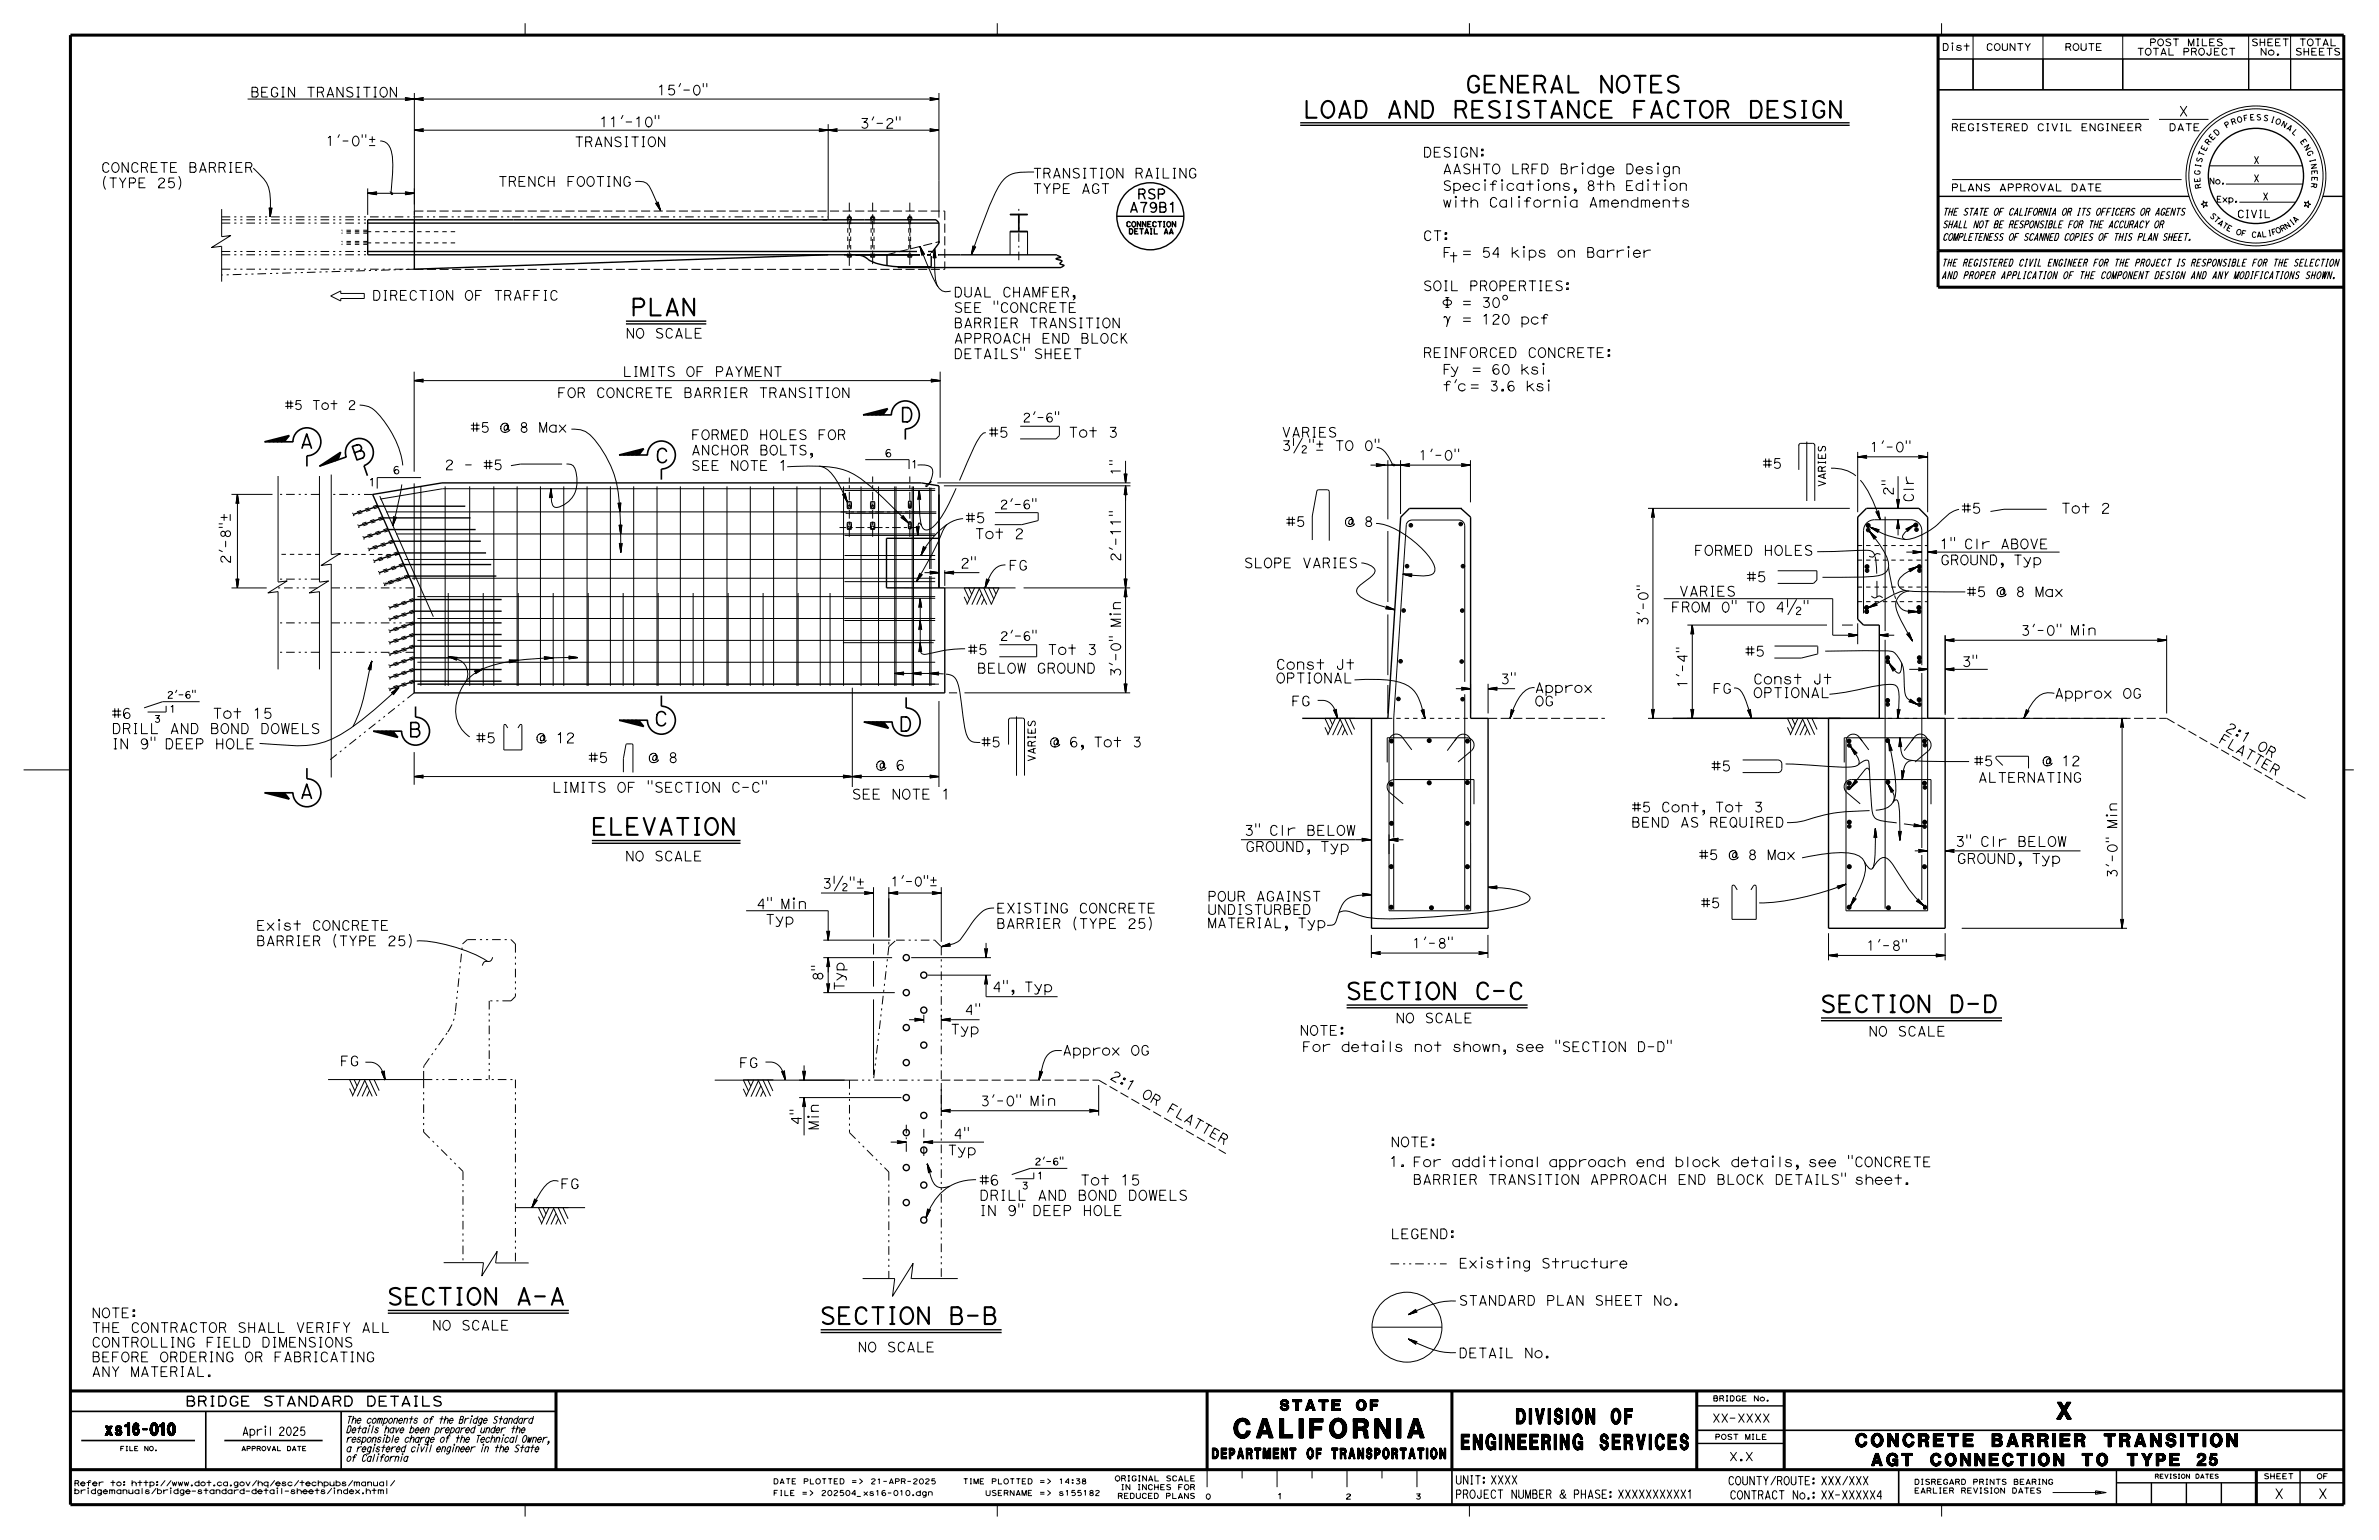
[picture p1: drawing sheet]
<svg xmlns="http://www.w3.org/2000/svg" width="432mm" height="279mm" viewBox="0 0 432 279" stroke-linecap="round" stroke-linejoin="round" font-family="sans-serif">
<defs><g id="words">
<text font-size="3.5" x="224" y="260.9">CALIFORNIA</text>
<g font-size="3">
<text x="265.9" y="16.8">GENERAL NOTES</text>
<text x="236.5" y="21.4">LOAD AND RESISTANCE FACTOR DESIGN</text>
<text x="114.4" y="57.2">PLAN</text>
<text x="107.3" y="151.5">ELEVATION</text>
<text x="244.2" y="181.3">SECTION C-C</text>
<text x="330.3" y="183.6">SECTION D-D</text>
<text x="70.2" y="236.7">SECTION A-A</text>
<text x="148.7" y="240.2">SECTION B-B</text>
<text x="373.3" y="257.5">X</text>
</g>
<g font-size="2.8">
<text x="265.2" y="263">ENGINEERING SERVICES</text>
<text x="275.2" y="258.3">DIVISION OF</text>
</g>
<g font-size="2.6">
<text x="163.4" y="76.5">D</text>
<text x="54.4" y="81.3">A</text>
<text x="64.3" y="83.6" transform="rotate(-19 64.3 83.6)">B</text>
<text x="118.9" y="83.9">C</text>
<text x="118.7" y="131.7">C</text>
<text x="74.1" y="133.7">B</text>
<text x="163.1" y="132.7">D</text>
<text x="54.4" y="144.8">A</text>
</g>
<text font-size="2.4" x="336.8" y="262.5">CONCRETE BARRIER TRANSITION</text>
<g font-size="2.2">
<text x="19.1" y="260.4">xs16-010</text>
<text x="339.7" y="265.9">AGT CONNECTION TO TYPE 25</text>
</g>
<g font-size="1.9">
<text x="232.3" y="255.9">STATE OF</text>
<text x="220" y="264.7">DEPARTMENT OF TRANSPORTATION</text>
</g>
<g font-size="1.8">
<text x="45.4" y="17.6">BEGIN TRANSITION</text>
<text x="119.2" y="17.2">15'-0&quot;</text>
<text x="108.8" y="23">11'-10&quot;</text>
<text x="156" y="23.3">3'-2&quot;</text>
<text x="395.4" y="21.1">X</text>
<text x="59.1" y="26.5">1'-0&quot;È</text>
<text x="104.2" y="26.6">TRANSITION</text>
<text x="258.2" y="28.5">DESIGN:</text>
<text x="18.3" y="34.1">(TYPE 25)</text>
<text x="18.3" y="31.3">CONCRETE BARRIER</text>
<text x="90.4" y="33.8">TRENCH FOOTING</text>
<text x="187.4" y="35.1">TYPE AGT</text>
<text x="187.4" y="32.3">TRANSITION RAILING</text>
<text x="204.9" y="38.5">A79B1</text>
<text x="206.4" y="36.1">RSP</text>
<text x="258.2" y="43.7">CT:</text>
<text x="173.1" y="53.9">DUAL CHAMFER,</text>
<text x="258.2" y="52.7">SOIL PROPERTIES:</text>
<text x="67.5" y="54.5">DIRECTION OF TRAFFIC</text>
<text x="173.1" y="59.5">BARRIER TRANSITION</text>
<text x="173.1" y="56.7">SEE &quot;CONCRETE</text>
<text x="113.5" y="61.4">NO SCALE</text>
<text x="173.1" y="65.1">DETAILS&quot; SHEET</text>
<text x="173.1" y="62.3">APPROACH END BLOCK</text>
<text x="258.2" y="64.9">REINFORCED CONCRETE:</text>
<text x="113" y="68.3">LIMITS OF PAYMENT</text>
<text x="263.2" y="67.9">y</text>
<text x="264.5" y="70.9">c</text>
<text x="101.1" y="72.1">FOR CONCRETE BARRIER TRANSITION</text>
<text x="85.4" y="78.4">#5 @ 8 Max</text>
<text x="125.4" y="82.6">ANCHOR BOLTS,</text>
<text x="125.4" y="79.8">FORMED HOLES FOR</text>
<text x="179.5" y="79.3">#5</text>
<text x="192.1" y="79.3">Tot 3</text>
<text x="232.6" y="81.7">3½&quot;± TO 0&quot;</text>
<text x="232.6" y="79.3">VARIES</text>
<text x="339.3" y="82">1'-0&quot;</text>
<text x="80.7" y="85.2">2</text>
<text x="87.9" y="85.2">#5</text>
<text x="125.4" y="85.3">SEE NOTE 1</text>
<text x="203.4" y="86.3" transform="rotate(-90 203.4 86.3)">1&quot;</text>
<text x="319.9" y="85">#5</text>
<text x="343.6" y="90" transform="rotate(-90 343.6 90)">2&quot;</text>
<text x="175.2" y="94.9">#5</text>
<text x="233.4" y="95.5">#5</text>
<text x="242.1" y="95.5">@ 8</text>
<text x="347.3" y="91.2" transform="rotate(-90 347.3 91.2)">Clr</text>
<text x="356" y="93.1">#5</text>
<text x="371.8" y="93.1">Tot</text>
<text x="380.5" y="93.1">2</text>
<text x="203.4" y="101.9" transform="rotate(-90 203.4 101.9)">2'-11&quot;</text>
<text x="307.5" y="100.8">FORMED HOLES</text>
<text x="352" y="99.6">1&quot; Clr ABOVE</text>
<text x="41.8" y="102.3" transform="rotate(-90 41.8 102.3)">2'-8&quot;±</text>
<text x="174.3" y="103.1">2&quot;</text>
<text x="183.1" y="103.4">FG</text>
<text x="225.7" y="103">SLOPE VARIES</text>
<text x="317" y="105.6">#5</text>
<text x="352.2" y="102.5">GROUND, Typ</text>
<text x="299.1" y="113.6" transform="rotate(-90 299.1 113.6)">3'-0&quot;</text>
<text x="303.3" y="111">FROM 0&quot; TO 4½&quot;</text>
<text x="304.7" y="108.2">VARIES</text>
<text x="357" y="108.2">#5 @ 8 Max</text>
<text x="175.7" y="118.8">#5</text>
<text x="188.3" y="118.8">Tot 3</text>
<text x="316.7" y="119.1">#5</text>
<text x="366.7" y="115.3">3'-0&quot; Min</text>
<text x="177.3" y="122.1">BELOW GROUND</text>
<text x="203.4" y="122.9" transform="rotate(-90 203.4 122.9)">3'-0&quot; Min</text>
<text x="231.6" y="123.9">OPTIONAL</text>
<text x="231.6" y="121.4">Const Jt</text>
<text x="272.3" y="124.1">3&quot;</text>
<text x="278.5" y="125.7">Approx</text>
<text x="306.3" y="124.9" transform="rotate(-90 306.3 124.9)">1'-4&quot;</text>
<text x="310.8" y="125.8">FG</text>
<text x="318.2" y="124.1">Const Jt</text>
<text x="356" y="120.9">3&quot;</text>
<text x="20.3" y="130.3">#6</text>
<text x="35.8" y="130.3">Tot</text>
<text x="44.3" y="130.3">15</text>
<text x="234.4" y="128.1">FG</text>
<text x="278.5" y="128.1">OG</text>
<text x="318.2" y="126.6">OPTIONAL</text>
<text x="372.9" y="126.7">Approx OG</text>
<text x="20.3" y="135.9">IN 9&quot; DEEP HOLE</text>
<text x="20.3" y="133.1">DRILL AND BOND DOWELS</text>
<text x="86.4" y="134.8">#5</text>
<text x="95.1" y="134.8">@ 12</text>
<text x="178.1" y="135.5">#5</text>
<text x="188.1" y="135.5">@ 6, Tot 3</text>
<text x="402.6" y="134.6" transform="rotate(30 402.6 134.6)">F L A T T E R</text>
<text x="403.8" y="132.5" transform="rotate(30 403.8 132.5)">2 : 1</text>
<text x="409.5" y="135.8" transform="rotate(30 409.5 135.8)">O R</text>
<text x="100.2" y="143.8">LIMITS OF &quot;SECTION C-C&quot;</text>
<text x="106.8" y="138.4">#5</text>
<text x="115.6" y="138.4">@ 8</text>
<text x="158.9" y="139.7">@ 6</text>
<text x="310.6" y="139.9">#5</text>
<text x="358.3" y="138.9">#5</text>
<text x="359" y="141.9">ALTERNATING</text>
<text x="368.1" y="138.9">@ 12</text>
<text x="154.6" y="145">SEE NOTE 1</text>
<text x="296.2" y="147.3">#5 Cont, Tot 3</text>
<text x="225.8" y="151.6">3&quot; Clr BELOW</text>
<text x="226" y="154.5">GROUND, Typ</text>
<text x="296.1" y="150.1">BEND AS REQUIRED</text>
<text x="308.4" y="156">#5 @ 8 Max</text>
<text x="354.9" y="153.6">3&quot; Clr BELOW</text>
<text x="113.4" y="156.2">NO SCALE</text>
<text x="149.2" y="161.2">3½&quot;±</text>
<text x="355.1" y="156.7">GROUND, Typ</text>
<text x="384.3" y="159.4" transform="rotate(-90 384.3 159.4)">3'-0&quot; Min</text>
<text x="137.3" y="164.9">4&quot; Min</text>
<text x="138.9" y="167.7">Typ</text>
<text x="180.8" y="165.7">EXISTING CONCRETE</text>
<text x="219.1" y="165.9">UNDISTURBED</text>
<text x="219.1" y="163.5">POUR AGAINST</text>
<text x="308.7" y="164.7">#5</text>
<text x="46.5" y="171.6">BARRIER (TYPE 25)</text>
<text x="46.5" y="168.8">Exist CONCRETE</text>
<text x="180.8" y="168.4">BARRIER (TYPE 25)</text>
<text x="219.1" y="168.3">MATERIAL, Typ</text>
<text x="256.3" y="172">1'-8&quot;</text>
<text x="338.7" y="172.5">1'-8&quot;</text>
<text x="149.3" y="178" transform="rotate(-90 149.3 178)">8&quot;</text>
<text x="153.2" y="179.8" transform="rotate(-90 153.2 179.8)">Typ</text>
<text x="180.1" y="180">4&quot;, Typ</text>
<text x="253.3" y="185.6">NO SCALE</text>
<text x="172.5" y="187.6">Typ</text>
<text x="192.8" y="191.4">Approx OG</text>
<text x="235.9" y="187.8">NOTE:</text>
<text x="236.3" y="190.8">For details not shown, see &quot;SECTION D-D&quot;</text>
<text x="339.1" y="188">NO SCALE</text>
<text x="61.7" y="193.4">FG</text>
<text x="134.1" y="193.7">FG</text>
<text x="201.3" y="195.7" transform="rotate(30 201.3 195.7)">2 : 1</text>
<text x="177.9" y="200.6">3'-0&quot; Min</text>
<text x="207.1" y="199" transform="rotate(30 207.1 199)">O R</text>
<text x="211.7" y="201.6" transform="rotate(30 211.7 201.6)">F L A T T E R</text>
<text x="145.4" y="204.2" transform="rotate(-90 145.4 204.2)">4&quot;</text>
<text x="148.6" y="205.1" transform="rotate(-90 148.6 205.1)">Min</text>
<text x="172" y="209.5">Typ</text>
<text x="252.4" y="208.1">NOTE:</text>
<text x="101.7" y="215.7">FG</text>
<text x="177.8" y="215">#6</text>
<text x="193.3" y="215">Tot</text>
<text x="201.8" y="215">15</text>
<text x="252.1" y="211.6">1. For additional approach end block details, see &quot;CONCRETE</text>
<text x="256.4" y="214.9">BARRIER TRANSITION APPROACH END BLOCK DETAILS&quot; sheet.</text>
<text x="177.8" y="220.5">IN 9&quot; DEEP HOLE</text>
<text x="177.8" y="217.8">DRILL AND BOND DOWELS</text>
<text x="252.4" y="224.7">LEGEND:</text>
<text x="264.7" y="230.1">Existing Structure</text>
<text x="16.6" y="239.1">NOTE:</text>
<text x="264.7" y="236.8">STANDARD PLAN SHEET No.</text>
<text x="16.6" y="244.4">CONTROLLING FIELD DIMENSIONS</text>
<text x="16.6" y="241.7">THE CONTRACTOR SHALL VERIFY ALL</text>
<text x="78.4" y="241.3">NO SCALE</text>
<text x="155.7" y="245.3">NO SCALE</text>
<text x="16.6" y="249.7">ANY MATERIAL.</text>
<text x="16.6" y="247.1">BEFORE ORDERING OR FABRICATING</text>
<text x="264.7" y="246.4">DETAIL No.</text>
<text x="33.6" y="255.1">BRIDGE STANDARD DETAILS</text>
<text x="412.8" y="271.9">X</text>
<text x="420.7" y="271.9">X</text>
</g>
<g font-size="1.6">
<text x="51.7" y="74.3">#5 Tot 2</text>
<text x="185.6" y="76.5">2'-6&quot;</text>
<text x="181.4" y="92.3">2'-6&quot;</text>
<text x="181.5" y="116.2">2'-6&quot;</text>
<text x="161.6" y="160.7">1'-0&quot;±</text>
</g>
<g font-size="1.5">
<text x="43.9" y="260.4">April 2025</text>
<text x="310.7" y="258">XX-XXXX</text>
<text x="264.1" y="269.3">UNIT: XXXX</text>
<text x="313.6" y="269.4">COUNTY/ROUTE: XXX/XXX</text>
<text x="313.8" y="265">X.X</text>
<text x="264.1" y="271.8">PROJECT NUMBER &amp; PHASE: XXXXXXXXXX1</text>
<text x="313.9" y="272">CONTRACT No.: XX-XXXXX4</text>
</g>
<g font-size="1.4">
<text x="406" y="39.5">CIVIL</text>
<text x="160.6" y="82.9">6</text>
<text x="66.9" y="88.2">1</text>
<text x="71.3" y="86">6</text>
<text x="165.3" y="84.9">1</text>
</g>
<g font-size="1.3">
<text x="354.1" y="23.7">REGISTERED CIVIL ENGINEER</text>
<text x="393.6" y="23.7">DATE</text>
<text x="409" y="29.7">X</text>
<text x="354.1" y="34.7">PLANS APPROVAL DATE</text>
<text x="409" y="33">X</text>
<text x="352.5" y="41.3">SHALL NOT BE RESPONSIBLE FOR THE ACCURACY OR</text>
<text x="352.5" y="39.1">THE STATE OF CALIFORNIA OR ITS OFFICERS OR AGENTS</text>
<text x="410.7" y="36.3">X</text>
<text x="352.5" y="43.6">COMPLETENESS OF SCANNED COPIES OF THIS PLAN SHEET.</text>
<text x="352.4" y="50.6">AND PROPER APPLICATION OF THE COMPONENT DESIGN AND ANY MODIFICATIONS SHOWN.</text>
<text x="352.4" y="48.3">THE REGISTERED CIVIL ENGINEER FOR THE PROJECT IS RESPONSIBLE FOR THE SELECTION</text>
<text x="331.4" y="88.4" transform="rotate(-90 331.4 88.4)">VARIES</text>
<text x="187.9" y="138.2" transform="rotate(-90 187.9 138.2)">VARIES</text>
<text x="62.8" y="263.4">a registered civil engineer in the State</text>
<text x="62.8" y="261.7">responsible charge of the Technical Owner,</text>
<text x="62.8" y="260">Details have been prepared under the</text>
<text x="62.8" y="258.2">The components of the Bridge Standard</text>
<text x="62.8" y="265.1">of California</text>
</g>
<g font-size="1.2">
<text x="352.5" y="9.2">Dist</text>
<text x="360.4" y="9.2">COUNTY</text>
<text x="374.7" y="9.2">ROUTE</text>
<text x="387.8" y="10">TOTAL PROJECT</text>
<text x="390.1" y="8.3">POST MILES</text>
<text x="408.6" y="8.3">SHEET</text>
<text x="410.2" y="10">No.</text>
<text x="416.5" y="10">SHEETS</text>
<text x="417.3" y="8.3">TOTAL</text>
<text x="27.9" y="131.1">3</text>
<text x="30.3" y="126.7">2'-6&quot;</text>
<text x="30.7" y="129.2">1</text>
<text x="185.4" y="215.7">3</text>
<text x="187.8" y="211.4">2'-6&quot;</text>
<text x="188.2" y="213.9">1</text>
</g>
<g font-size="1.1">
<text x="400.9" y="33.4">No.</text>
<text x="402.3" y="36.7">Exp.</text>
</g>
<g font-size="1">
<text x="404.1" y="23.3" transform="rotate(-31 404.1 23.3)">P</text>
<text x="405.1" y="22.7" transform="rotate(-20 405.1 22.7)">R</text>
<text x="406.1" y="22.3" transform="rotate(-15 406.1 22.3)">O</text>
<text x="407.3" y="22" transform="rotate(-10 407.3 22)">F</text>
<text x="408.4" y="21.8" transform="rotate(-4 408.4 21.8)">E</text>
<text x="409.5" y="21.8" transform="rotate(1 409.5 21.8)">S</text>
<text x="410.7" y="21.8" transform="rotate(12 410.7 21.8)">S</text>
<text x="412" y="22.1" transform="rotate(17 412 22.1)">I</text>
<text x="412.9" y="22.3" transform="rotate(22 412.9 22.3)">O</text>
<text x="413.9" y="22.8" transform="rotate(28 413.9 22.8)">N</text>
<text x="414.9" y="23.3" transform="rotate(33 414.9 23.3)">A</text>
<text x="399.6" y="29.6" transform="rotate(-74 399.6 29.6)">S</text>
<text x="399.9" y="28.5" transform="rotate(-69 399.9 28.5)">T</text>
<text x="400.3" y="27.5" transform="rotate(-63 400.3 27.5)">E</text>
<text x="400.9" y="26.4" transform="rotate(-53 400.9 26.4)">R</text>
<text x="401.5" y="25.5" transform="rotate(-47 401.5 25.5)">E</text>
<text x="402.3" y="24.7" transform="rotate(-42 402.3 24.7)">D</text>
<text x="415.9" y="24" transform="rotate(44 415.9 24)">L</text>
<text x="417.4" y="25.6" transform="rotate(55 417.4 25.6)">E</text>
<text x="418.1" y="26.6" transform="rotate(60 418.1 26.6)">N</text>
<text x="418.6" y="27.6" transform="rotate(65 418.6 27.6)">G</text>
<text x="419.2" y="28.9" transform="rotate(76 419.2 28.9)">I</text>
<text x="419.4" y="29.8" transform="rotate(81 419.4 29.8)">N</text>
<text x="399.3" y="31.8" transform="rotate(-85 399.3 31.8)">G</text>
<text x="399.4" y="33.1" transform="rotate(-96 399.4 33.1)">E</text>
<text x="399.4" y="30.5" transform="rotate(-79 399.4 30.5)">I</text>
<text x="399.6" y="34.2" transform="rotate(-101 399.6 34.2)">R</text>
<text x="419.5" y="33.1" transform="rotate(98 419.5 33.1)">R</text>
<text x="419.6" y="30.9" transform="rotate(87 419.6 30.9)">E</text>
<text x="419.6" y="32" transform="rotate(92 419.6 32)">E</text>
<text x="401" y="39.2" transform="rotate(46 401 39.2)">S</text>
<text x="401.7" y="39.9" transform="rotate(41 401.7 39.9)">T</text>
<text x="402.4" y="40.6" transform="rotate(37 402.4 40.6)">A</text>
<text x="403.2" y="41.1" transform="rotate(32 403.2 41.1)">T</text>
<text x="404" y="41.7" transform="rotate(27 404 41.7)">E</text>
<text x="415" y="41.6" transform="rotate(-34 415 41.6)">N</text>
<text x="416" y="40.9" transform="rotate(-38 416 40.9)">I</text>
<text x="416.6" y="40.5" transform="rotate(-43 416.6 40.5)">A</text>
<text x="405.7" y="42.4" transform="rotate(18 405.7 42.4)">O</text>
<text x="406.7" y="42.7" transform="rotate(13 406.7 42.7)">F</text>
<text x="408.6" y="43" transform="rotate(4 408.6 43)">C</text>
<text x="409.6" y="43.1" transform="rotate(-1 409.6 43.1)">A</text>
<text x="410.5" y="43" transform="rotate(-6 410.5 43)">L</text>
<text x="411.7" y="42.9" transform="rotate(-10 411.7 42.9)">I</text>
<text x="412.4" y="42.7" transform="rotate(-15 412.4 42.7)">F</text>
<text x="413.3" y="42.4" transform="rotate(-24 413.3 42.4)">O</text>
<text x="414.2" y="42.1" transform="rotate(-29 414.2 42.1)">R</text>
<text x="310.9" y="254.2">BRIDGE No.</text>
<text x="311.2" y="261.2">POST MILE</text>
<text x="13.4" y="269.6">Refer to: http://www.dot.ca.gov/hq/esc/techpubs/manual/</text>
<text x="140.3" y="269.2">DATE PLOTTED =&gt;</text>
<text x="158" y="269.2">21-APR-2025</text>
<text x="174.7" y="269.2">TIME PLOTTED =&gt;</text>
<text x="192.1" y="269.2">14:38</text>
<text x="202.3" y="268.7">ORIGINAL SCALE</text>
<text x="347.4" y="269.3">DISREGARD PRINTS BEARING</text>
<text x="410.8" y="268.3">SHEET</text>
<text x="420.5" y="268.3">OF</text>
<text x="13.4" y="271">bridgemanuals/bridge-standard-detail-sheets/index.html</text>
<text x="140.3" y="271.3">FILE =&gt;</text>
<text x="149" y="271.3">202504_xs16-010.dgn</text>
<text x="178.8" y="271.3">USERNAME =&gt;</text>
<text x="192.1" y="271.3">s155182</text>
<text x="202.8" y="271.9">REDUCED PLANS</text>
<text x="203.4" y="270.3">IN INCHES FOR</text>
<text x="218.8" y="272">0</text>
<text x="231.8" y="271.9">1</text>
<text x="244.2" y="272">2</text>
<text x="256.9" y="272">3</text>
<text x="347.4" y="270.9">EARLIER REVISION DATES</text>
</g>
<g font-size=".9">
<text x="204.4" y="41.2">CONNECTION</text>
<text x="204.8" y="42.4">DETAIL AA</text>
</g>
<g font-size=".8">
<text x="21.8" y="263.2">FILE NO.</text>
<text x="43.8" y="263.2">APPROVAL DATE</text>
<text x="391.1" y="268.2">REVISION DATES</text>
</g>
</g></defs>
<g fill="none" stroke="#000" stroke-width=".18">
<path d="M44.9 18h125.5M73.6 17.8l3.2 .4M73.6 17.8l-.1-.1 3.4 .5-.1-.1M73.6 17.8v.3M73.6 17.8l3.2 .3M73.7 17.9l3.1 .1M75.2 16.9v22.1M76.8 17.9l-3.1 .1M76.8 18.1l-.1-.1 .2-.3-3.4 .5 .1-.1M76.8 17.8l-3.2 .3M76.8 17.8l-3.2 .4M95.3 4.2v2.2"/>
<path d="M168.8 17.8l1.6 .2M168.8 17.8l-.1-.1 1.7 .3M168.8 17.8v.3M168.9 17.9l1.5 .1M170.4 18h-1.5M170.4 18l-1.7 .2 .1-.1M170.4 18l-1.6 .2M170.4 16.9v22.6M170.4 18l-1.6 .1M181 4.2v2.2M266.7 4.2v2.2M352.4 4.2v2.2"/>
<path d="M40.2 37.9v5l1.7-.2-3.5 2.2 1.8-.2v6.4M46 30.5l.7 .7a6 6 0 0 1 2.4 5l-.1 3M48.9 37.7l.1 1.6M49 37.8l.1 .1M49 37.8l-.2-.1 .2 1.6M49 37.8v1.5M49.1 37.9l-.1 1.4M49.2 37.8l-.2 1.5M49.2 37.8l.2-.1-.4 1.6M49.2 37.8l-.1 .1M49.3 37.7l-.3 1.6M66.7 35.1h8.5"/>
<path d="M66.7 34.2v4.8M66.7 35.1h1.6M66.7 35.1l1.6 .1M66.7 35.1l1.7 .2-.1-.1M66.7 35.1l1.7 .2M68.3 35l-1.6 .1M68.3 34.9v.3M68.3 34.9l-1.6 .2M68.3 34.9l.1-.1-1.7 .3M68.4 34.9l-1.7 .2M69 25.6a2.17 2.17 0 0 1 2.1 2 35.4 35.4 0 0 1-.1 7.6l.1 .1a.27 .27 0 0 0 .1-.3 .27 .27 0 0 0-.4-.2v-.1M73.6 34.9l1.6 .2"/>
<path d="M73.6 34.9v.3M73.6 34.9l-.1-.1 1.7 .3M73.7 35l1.5 .1M75.2 35.1h-1.5M75.2 23.6l1.7 .3-.1-.1M75.2 35.1l-1.6 .1M75.2 23.6l1.6 .2M75.2 23.6h95.2M75.2 23.6l1.7-.3-.2 .3 .1 .2M75.2 23.6l1.6 .1M75.2 35.1l-1.6 .2M75.2 35.1l-1.7 .2 .1-.1"/>
<path d="M76.8 23.6h-1.6M76.8 23.5l-1.6 .1M76.8 23.4l-1.6 .2M115.3 32.9a2.46 2.46 0 0 1 2.4 .7l2.2 4.6M119 36.9l.9 1.3M119.1 36.9l.8 1.3M119.2 36.9l.7 1.3M119.3 36.9l.6 1.3M119.3 36.9l-.4-.1 1 1.4M119.3 36.8l.6 1.4M119.4 36.7l.1-.1 .4 1.6M119.4 36.7l-.1 .2"/>
<path d="M119.4 36.7l.5 1.5M148.7 23.4l3.2 .4M148.7 23.5l3.2 .3M148.7 23.5v-.2l3.3 .6-.1-.1M148.7 23.5l.1 .1-.1 .3 1.6-.3M148.8 23.6l3.1 .1M150.3 22.5v16.8M150.3 23.6l-1.6 .2M150.3 23.6l-1.5 .1M151.9 23.6h-1.6M151.9 23.5l.1-.2-1.7 .3M151.9 23.5l-1.6 .1"/>
<path d="M151.9 23.5v.3M151.9 23.4l-1.6 .2M153.7 39.8l.9 .1zM153.8 39.5v.3M153.8 39.8h.1M153.8 39.5h.7M153.8 39.8h.2M153.8 39.5h.2M153.9 39.4l.1-.2h.3l.1 .2M154 39.5v.3M154 39.8h.3M154 39.5h.3"/>
<path d="M154.3 39.8h.2M154.3 39.5h.2M154.3 39.5v.3M154.5 39.5v.3M154.5 39.8h.1M158 39.8l.8 .1zM158 39.5v.3M158 39.5h.8M158 39.8h.1M158 39.8h.2M158.2 39.8h.4M158.6 39.8h.2"/>
<path d="M158.6 39.8v-.5l-.4-.1v.6M158.8 39.5v.3M158.8 39.8h-.1M164.7 39.8l.9 .1zM164.8 39.5h.7M164.8 39.8h.1M164.8 39.5v.3M164.8 39.5h.1M164.9 39.4l.1-.2h.3l.1 .2M164.9 39.5v.3M164.9 39.8h.4M164.9 39.5h.4"/>
<path d="M165.3 39.8h.2M165.3 39.5h.2M165.3 39.5v.3M165.5 39.5v.3M165.5 39.8h.1M168.8 23.4l1.6 .2M168.8 23.5l1.6 .1M168.8 23.5l-.1-.2 1.7 .3M168.8 23.5v.3M168.9 23.6h1.5M170.4 23.6l-1.5 .1M170.4 23.6l-1.7 .3 .1-.1"/>
<path d="M170.4 23.6l-1.6 .2M60 53.7l1.8-.9v.4h4.3v1h-4.3v.4zM153.7 46.2l.9 .1zM153.8 46.3v.3M153.8 46.6h.7M153.8 46.6h.2M154 46.3v.3M154 46.6h.3M154.3 46.6h.2M154.3 46.3v.3M154.5 46.3v.3M183.3 42.1h3.2"/>
<path d="M183.3 46.2v-4.3h1.6v-2.9h-1.6v-.1h3.2v.1h-1.5v2.9h1.5v4.3M75.2 69l1.6 .3M75.2 69l95.4 .1M75.2 67.4v18.2M75.2 69l1.6 .3v-.1M75.2 69l1.6 .2M75.2 69l1.5 .1M76.7 69h-1.5M76.8 68.9v.3M76.8 68.9v-.1l-1.6 .2M76.8 68.9l-1.6 .1M76.8 68.8l-1.6 .2"/>
<path d="M169 68.8l1.6 .3M169.1 68.9l1.5 .2M169.1 68.9l-.1-.1 1.6 .3M169.1 68.9v.3M169.1 69l1.5 .1M170.6 69.1h-1.5M170.6 67.4v19.3M170.6 69.1l-1.6 .2 .1-.1M170.6 69.1l-1.6 .2M170.6 69.1l-1.5 .1M178.9 78.5a1.02 1.02 0 0 0-1 .7l-1.4 2.5-2.3 5.5M42 89.7h7.5"/>
<path d="M43 91.3h.2M43.1 89.7l-.2 1.6M43.1 89.7l.1 1.5M43.1 89.7l-.3 1.7 .2-.1M43.1 89.7v17M43.1 89.7l.3 1.7-.2-.1M43.1 89.7l-.1 1.6M43.1 89.7l-.1 1.5M43.1 89.7l.2 1.6M43.1 89.7l.1 1.6M50.5 86.4v19.2M58 86.4v19.2l1.6-.2-3.4 2.2 1.8-.2"/>
<path d="M60.1 86.1v14.5l1.7-.2-3.5 2.2 1.8-.2M68.9 90l9.8 21.9M70.1 92.9h99.8M71.9 96.9h97.8M76.4 88.2v36.2M80.8 88.2v36.2M85.3 88.2v36.2M89.6 88.2v36.2M93.9 88.2v36.2M98.1 88.2v36.2M102.3 88.2v36.2M106.6 88.2v36.2"/>
<path d="M110.8 88.2v36.2M115 88.2v36.2M119.3 88.2v36.2M123.5 88.2v36.2M127.7 88.2v36.2M131.9 88.2v36.2M136.2 88.2v36.2M140.4 88.2v36.2M144.6 88.2v36.2M148.9 88.3v36.1M153.1 88.3v36.1M153.3 97.1h16.4"/>
<path d="M153.3 89h16.4M153.5 93.1h16.4M153.8 91h.7v1.2h-.7zM153.8 94.8h.7v1.2h-.7zM153.9 91.1h.5v1.1h-.5zM153.9 94.9h.5v1h-.5zM156.3 88.3v36.1M158.1 91h.6v1.2h-.6zM158.1 94.8h.6v1.2h-.6zM158.1 91.1h.6v1.1h-.6zM158.1 94.9h.6v1h-.6zM159.5 88.3v36.1"/>
<path d="M162.4 88.3v36.1M162.6 88.3v36.1M164.9 90.9h.3l.2 .2v.9l-.2 .2h-.3v-.2zM164.9 94.7h.3l.2 .2v.9l-.2 .2-.3-.1v-.1zM165 91l.2-.1 .1 .2v.9l-.1 .1-.3-.1zM165 94.8l.2-.1 .1 .2v.9l-.1 .1-.3-.1zM165.6 88.3v36.1M165.8 88.3v36.1M166.4 95.5l.2 1.6M166.4 95.6l-.1-.1 .3 1.6M166.4 95.6l.2 1.5M166.4 95.6h.2"/>
<path d="M166.5 95.6l.1 1.5M166.6 95.6v1.5M166.7 95.6l-.1 1.5M166.7 95.6l.2-.1-.3 1.6M166.7 95.6h-.1M166.8 95.5l-.2 1.6M166.8 90.5l-.1 .1M166.8 90.5l.2 .1M166.9 89l.2 1.7-.1-.1M166.9 89l-.2 1.6M166.9 89l-.1 1.5M166.9 89l.2 1.6"/>
<path d="M166.9 89l-.3 1.6M166.9 89v1.5M166.9 89l-.3 1.6h.1M166.9 89l.1 1.6M167.3 95.4l-.5-.5-.1 .1-.1 2.1M167.7 99.1l-.5 1.6M167.7 99.2l-.5 1.5M167.8 99.3l-.6 1.4M167.8 99.3l-.2-.2-.4 1.6M167.9 99.3l-.7 1.4M168 99.3h.1l-.9 1.4M168 99.3h-.2"/>
<path d="M168 99.3l-.8 1.4M168.7 88.4v36M169 88.5v35.9M169.7 88.7h-89.4l-11.3 1.9M170.1 87.6h35.1M171.3 88.1h33.9M173.5 88.6l-.3 .6a24.5 24.5 0 0 1-3.7 6.2 1.54 1.54 0 0 1-1.8 .6 2.96 2.96 0 0 1-.7-1.9l-.1-5.1M174.8 94.1a8.8 8.8 0 0 0-5.7 3.7l-1.3 1.8-.6 1.1M180.6 93h7.8v1.4l-2.9 .8h-4.9M204.1 86l.2 1.6M204.2 86l.1 1.6M204.2 86l-.2-.1 .3 1.7"/>
<path d="M204.2 86.1l.1 1.5M204.3 83.6v4M204.3 88.1v37.6M204.3 88.1l.2 1.7M204.3 88.1l-.1 1.6M204.3 88.1l.3 1.7-.3-.2-.1 .1M204.3 88.1l.1 1.6M204.3 88.1l-.3 1.7 .2-.1M204.3 88.1l-.2 1.7M204.4 86.1l-.1 1.5M204.4 86l-.1 1.6M204.4 86h-.2"/>
<path d="M204.4 86l.2-.1-.3 1.7M204.5 86l-.2 1.6M248.8 84.4h18.1M249.8 95a13.2 13.2 0 0 1 7.2 3.5 10.5 10.5 0 0 1 3.4 4.6 1.27 1.27 0 0 1-1.4 1.3l-1.4 .1-3-.3M249.8 84.2l1.6 .2M249.8 84.2v-.1l1.6 .3M249.8 84.2v.3M249.9 84.3l1.5 .1M249.9 81.2a2.87 2.87 0 0 1 2.3 2l.6 1.2 .3 .1a.28 .28 0 0 0-.2-.3 .28 .28 0 0 0-.3 .1l-.1-.1M251.4 84.4l-1.6 .3v-.2M251.4 84.4l-1.6 .2M251.4 84.4l-1.6 .1"/>
<path d="M251.4 84.4l-1.5 .1M251.9 83.5v10.7M251.9 96.3v12.9M254.2 84.4l1.7 .3-.1-.2M254.2 84.4l1.6 .1M254.2 84.4l1.5 .1M254.2 83.5v9.7M254.2 84.4l1.6 .2M255.7 84.3l-1.5 .1M255.8 84.2l.1-.1-1.7 .3M255.8 84.2l-1.6 .2M255.8 84.2v.3"/>
<path d="M257.9 82l.4-.3v1.8M260 81.4l-.3 .6M260.6 82.6h1M262.6 81.9a.6 .6 0 0 1 .7 0 .6 .6 0 0 1 .2 .7 .62 .62 0 0 1-.2 .7 .62 .62 0 0 1-.8 0 1.18 1.18 0 0 1 .1-1.4zM264.1 81.4v.6M264.7 81.4v.6M265.9 95.4a1.06 1.06 0 0 0-1.1-1.1l-8.5 .1a1.05 1.05 0 0 0-1.1 .8l-2.2 35.2M265.9 95.4v28.3M266.9 83.5v7.6M337.2 82.9h12.7M337.2 82v10.9M337.2 82.9l1.5 .1"/>
<path d="M337.2 82.9l1.6 .1M337.2 82.9l1.7 .3-.1-.2M337.2 82.9l1.6 .2M338.7 82.8l-1.5 .1M338.8 82.7v.3M338.8 82.7l-1.6 .2M338.8 82.7l.1-.1-1.7 .3M342.2 93.7v20.8M347.2 100l1.6 .2M348.2 82.7l1.7 .2M348.3 82.7v.3M348.3 82.7l1.6 .2"/>
<path d="M348.3 82.7l-.1-.1 1.7 .3M348.3 82.8l1.6 .1M349.9 82.9l-1.6 .1M349.9 82v10.9M349.9 82.9l-1.7 .2M349.9 82.9l-1.7 .3 .1-.2M351.5 100l-1.6 .2M42 106.7h6.4M42.9 105l.2 1.7M43 105.1l-.2-.1 .3 1.7M43 105.1l.1 1.6M43 105.1h.2"/>
<path d="M43.2 105.1l-.1 1.6M43.2 105.1l.2-.1-.3 1.7M43.3 105l-.2 1.7M50.5 105.6l1.6-.2-3.5 2.2 1.9-.3M50.5 107.3v14.1M58 107.3v14.1M60.1 102.3v38.8M73.4 101.5h96.3M74.8 104.9h94.9M75.8 108.2h93.9M75.8 112.2h93.9M75.8 116.2h93.9"/>
<path d="M81.4 107.6v16.8M87.7 107.6v16.8M94.1 107.6v16.8M100.4 107.6v16.8M106.8 107.6v16.8M113.1 107.6v16.8M119.5 107.6v16.8M125.8 107.6v16.8M132.2 107.6v16.8M138.5 107.6v16.8M144.9 107.6v16.8M150.7 107.6v16.8"/>
<path d="M153 116.6h16.5M153.3 112.6h16.4M153.3 100.8h16.4M153.3 105.5h16.4M153.3 108.6h16.4M171.5 106.7h12.8M175 108.3l.6 1.2M175.8 106.7l.6 1.1M176.9 106.7l-1.4 3M177.7 106.7l1.4 3M177.8 106.8l-1.4 2.9M178.2 107.7l-.9 2"/>
<path d="M178.6 106.7l1.3 2.9M178.6 108.7l-.5 1M179.1 105.1l-.3 1.6M179.2 105.1l-.1-.1-.3 1.7M179.2 105.1l.1 .1M179.2 105.1l-.4 1.6M179.2 105.2l-.4 1.5M179.3 105.2l-.5 1.5M179.3 105.2h.3l-.8 1.5M179.4 105.2l-.6 1.5M179.4 106.7l1 2M179.5 105.2l-.7 1.5"/>
<path d="M180.3 106.7l.5 1.1M181.3 106.7l-1.4 3M181.4 106.7h-6.4l1 2M182.5 102.5a2.93 2.93 0 0 0-2.8 2l-.9 2.2M185.8 106.7h19.3M204.1 105l.2 1.7M204.2 105.1h.2M204.2 105.1l.2 3.1M204.2 105.1l-.2-.1 .3 1.7M204.2 105.1l.1 1.6M204.3 106.7l.3 1.6-.3-.1h-.1M204.3 106.7l-.1 1.5"/>
<path d="M204.3 106.7l.2 1.6M204.3 106.7l.1 1.5M204.3 106.7l-.2 1.6M204.4 105.1l-.2 3.1M204.4 105.1l-.1 1.6M204.4 105.1l.2-.1-.6 3.3 .2-.1M204.5 105l-.2 1.7M247.1 102.1a2.95 2.95 0 0 1 2.5 1.3 2.04 2.04 0 0 1-1.3 1.7l-.6 .4a2.83 2.83 0 0 0-1.5 1.8 3.2 3.2 0 0 0 2.2 1.8l4.8 1.5M251.5 110.4l1.7 .2M251.6 110.4l1.6 .2M251.6 110l1.6 .6M251.7 110.3l1.5 .3"/>
<path d="M251.7 110.1l1.5 .5M251.7 110.1v.1M251.7 110.1l-.1-.2 1.6 .7M251.7 110.2l1.5 .4M251.7 110.2l-.2 .3 1.7 .1M251.9 111.5v11M254.6 104.2l1.6 .4M254.6 104.2l1.5 .2M254.6 104.2l1.7 .5-.1-.2M254.6 104.2h1.6M254.6 104.2l1.6 .1M254.6 104.2h1.7"/>
<path d="M254.6 104.2l1.6 .2M254.6 104.2l1.7-.1-.2 .3M254.6 104.2l1.6 .3M256.1 104.4l.1 .1M322.1 117.2h7.8v1.4l-2.9 .8h-4.9M338.2 111.3v-15a1.98 1.98 0 0 1 2-2h6.6a1.98 1.98 0 0 1 2 2v24.4M342.2 116.1v48.7M346 100.2h2.8M347.2 100v-.1l1.6 .3M347.2 100v.3M347.3 100.1l1.5 .1M348.8 100.2h-1.5"/>
<path d="M348.8 100.2l-1.6 .2v-.1M348.8 100.2l-1.6 .2M348.8 100.2l-1.6 .1M349.9 100.2h23.9M349.9 100.2l1.6 .1M349.9 100.2h1.5M349.9 100.2l1.6 .2v-.1M349.9 100.2l1.6 .2M351.4 100.1l-1.5 .1M351.5 100v-.1l-1.6 .3M351.5 100v.3M353.1 116.2h40.2"/>
<path d="M353.1 116.2l1.6 .2M353.1 115.3v14.4M353.1 116.2h1.5M353.1 116.2l1.6-.3-.1 .3v.1M353.1 116.2l1.5 .1M353.1 116.2l1.6 .2-.1-.1M354.6 116.1l-1.5 .1M354.6 116l-1.5 .2M354.7 115.9l-1.6 .3M391.6 115.9l1.7 .3M391.7 116v.3M391.7 116l-.1-.1 1.7 .3"/>
<path d="M391.7 116l1.6 .2M391.7 116.1l1.6 .1M393.3 116.2l-1.6 .1M393.3 115.3v14.1M393.3 116.2l-1.7 .2M393.3 116.2l-1.7 .2 .1-.1M393.3 116.2h-1.6M4.3 139.7h8.5M75.2 136.5v5.9M75.8 124.1h94.6M75.8 120.2h93.9M87.7 121.3a8.2 8.2 0 0 0-4.8 9.3 5.7 5.7 0 0 0 2.3 3.1"/>
<path d="M87.7 121.3l-1.6 .5 .2 .1M87.7 121.3l-1.6 .5M87.7 121.3l-1.4 .6M87.7 121.3l-1.4 .8M87.7 121.3l-1.4 1v-.4M87.7 121.3l-1.5 .5M87.7 121.3l-1.4 .9M87.7 121.3l-1.4 .7M94.7 131.7l-.2-.3-.5 .7M94.7 131.7v4.4h-3.2v-4.6l.2-.1 .5 .7M170.4 127.2v15.6M172.2 125.7h1.5"/>
<path d="M204.1 124.1l.2 1.6M204.2 124.1l-.2-.1 .3 1.7M204.2 124.1l.1 1.6M204.2 124.2l.1 1.5M204.4 124.2l-.1 1.5M204.4 124.1l-.1 1.6M204.4 124.1l.2-.1-.3 1.7M204.4 124.1h-.2M204.5 124.1l-.2 1.6M239.2 127.1a3 3 0 0 1 3.5 2.8v.4M240.5 132l.6 1.2M241.3 130.3l.6 1.2"/>
<path d="M242.1 128.8l.6 1.5M242.2 128.8l.5 1.5M242.3 128.9l-.3-.1 .7 1.5M242.3 128.9l.4 1.4M242.4 128.8l.3 1.5M242.4 130.3l-1.4 3.1M242.4 128.7l.1-.1 .2 1.7M242.4 128.7l.3 1.6M242.4 128.7l-.1 .2M242.5 128.7l.2 1.6M243.2 130.3l1.4 3.1M243.2 130.5l-1.3 2.9"/>
<path d="M243.7 131.4l-.9 2M244.1 130.3l1.3 3M244.1 132.3l-.5 1.1M244.9 130.3l1 2M245.9 130.3h-5.4l.9 2.1M251.9 124.3v5.1M253 130.3v21.7M256.2 136l-1.7-2.3a1.32 1.32 0 0 0-1.5-.5 1.32 1.32 0 0 0-.9 1.3v30.7h14.8v-30.7a1.32 1.32 0 0 0-.9-1.2 1.32 1.32 0 0 0-1.5 .4l-1.8 2.5M264.2 125h2.7M264.6 138.3l2.5-2.1a1.32 1.32 0 0 0 .4-1.5 1.32 1.32 0 0 0-1.3-.8h-14.4v4.4M265.3 124.7l1.6 .3M265.3 124.8v.3"/>
<path d="M265.3 124.8l1.6 .2M265.3 124.8l-.1-.1 1.7 .3M265.4 124.9l1.5 .1M265.9 126v39.1M266.9 125h-1.5M266.9 124.1v5.3M266.9 125l-1.6 .2M266.9 125l-1.6 .1M266.9 125l-1.7 .2 .1-.1M270.1 125l1.6 .2M270.1 124.1v5.3M270.1 125h1.5"/>
<path d="M270.1 125l1.6 .1M270.1 125l1.7 .2-.1-.1M270.1 125h4.9M271.6 124.9l-1.5 .1M271.7 124.8l-1.6 .2M271.7 124.8l.1-.1-1.7 .3M271.7 124.8v.3M271.7 124.7l-1.6 .3M316.3 137.9h6.4a.72 .72 0 0 1 .7 .7v.8a.72 .72 0 0 1-.7 .8h-6.4M324.4 132l.6 1.2M325.3 130.3l.5 1.2M326.3 130.3l-1.4 3.1"/>
<path d="M327.1 130.3l1.4 3.1M327.2 130.5l-1.4 2.9M327.6 131.4l-.9 2M328 130.3l1.4 3M328 132.3l-.4 1.1M328.9 130.3l.9 2M329.9 130.3h-5.5l1 2.1M332.1 126l2.9-.4 2.9-.6a20.6 20.6 0 0 1 5.8-.8 1.23 1.23 0 0 1 .9 1.3l.1 1.8-.3 3M339.2 136l-1.8-2.3a1.32 1.32 0 0 0-1.4-.4 1.32 1.32 0 0 0-.9 1.2v30.7h14.8v-30.7a1.32 1.32 0 0 0-.9-1.3 1.32 1.32 0 0 0-1.5 .5l-1.9 2.5M344.4 128.7v1.6M344.5 128.7l.1 .1M344.5 128.7l-.2-.1 .1 1.7"/>
<path d="M344.5 128.7l-.1 1.6M344.5 128.8l-.1 1.5M344.6 128.8l-.2 1.5M344.7 128.8l-.3 1.5M344.7 128.8l.2-.1-.5 1.6M344.7 128.8h-.1M344.8 128.7l-.4 1.6M346.5 121.4h3.4M347.6 138.3l2.4-2.1a1.32 1.32 0 0 0 .4-1.5 1.32 1.32 0 0 0-1.2-.8h-14.5v4.4M348.3 121.2l1.6 .2M348.3 121.3l1.6 .1M348.3 121.4h1.6"/>
<path d="M348.8 122.1v42.7M349.9 121.4l-1.7-.2 .2 .2-.1 .2M349.9 121.4l-1.6 .1M349.9 121.4l-1.7 .3 .1-.1M349.9 121.4l-1.6 .2M353.1 121.4h7.7M353.1 121.4l1.5 .2M353.1 121.4l1.5 .1M353.1 121.4l1.6 .3-.1-.1M353.1 121.4l1.6 .2M354.6 121.4h-1.5M354.6 121.3l.1-.1-1.6 .2"/>
<path d="M354.6 121.3l-1.5 .1M354.6 121.3v.3M354.7 121.2l-1.6 .2M356.1 130.3h30M362.3 137.7l1.2 1.2M362.5 137.2h5.7M367.8 128.8l-.5 1.5M367.9 128.8l-.6 1.5M367.9 128.9l-.6 1.4M368 129l-.7 1.3M368 129l-.2-.3-.5 1.6M368.1 129l-.8 1.3"/>
<path d="M368.1 129l.2-.1-1 1.4M368.1 129h-.1M368.2 128.9l-.9 1.4M372.9 125.8a3.4 3.4 0 0 0-3.9 1.5l-1.7 3M385 131.9h.3M385.2 130.3l-.3 1.7 .1-.1M385.2 130.3l-.2 1.7M385.2 130.3v1.6M385.2 130.3l.1 1.6M385.2 130.3v38.1M385.2 130.3l.2 1.7M385.2 130.3l-.1 1.6"/>
<path d="M385.2 130.3l-.2 1.6M385.2 130.3l.2 1.7-.1-.1M425.4 139.7h1.8M75.2 140.9l1.6 .2M75.2 140.9l1.6 .3v-.2M75.2 140.9h95.2M75.2 140.9l1.6 .1M75.2 140.9l1.5 .1M76.7 140.8l-1.5 .1M76.8 140.8v-.2l-1.6 .3M76.8 140.8l-1.6 .1M76.8 140.8v.2"/>
<path d="M76.8 140.7l-1.6 .2M153.1 140.7l3.2 .4M153.1 140.8l-.1-.2 3.4 .6-.1-.2M153.1 140.8v.2M153.1 140.8l3.2 .2M153.2 140.8l3 .2M154.7 140.9l-1.6 .1M154.7 140.9l-1.6 .2M156.2 140.8l-3 .2M156.3 140.8l.1-.2-3.4 .6 .1-.2M156.3 140.8l-1.6 .1M156.3 140.8v.2"/>
<path d="M156.3 140.7l-1.6 .2M168.8 140.7l1.6 .2M168.8 140.8v-.2l1.6 .3M168.8 140.8v.2M168.8 140.8l1.6 .1M168.9 140.8l1.5 .1M170.4 140.9l-1.5 .1M170.4 140.9l-1.6 .1M170.4 140.9l-1.6 .3v-.2M170.4 140.9l-1.6 .2M225.2 152.3h23.4M247.2 152.1l1.6 .3"/>
<path d="M247.3 152.3l1.5 .1M247.3 152.4h1.5M247.3 152.4v.1M248.8 152.4h-1.5M248.8 152.4l-1.6 .2 .1-.1M248.8 152.4l-1.5 .1M248.8 152.4l-1.5-.2v.2M248.8 152.4l-1.6 .2M252.1 152.4h2.6M252.1 152.4l1.7 .2-.1-.1M252.1 152.4l1.6 .1M252.1 152.4l1.6 .2"/>
<path d="M252.1 152.4h1.6M253 153.1v11.9M253.7 152.3l-1.6 .1M253.7 152.2l.1-.1-1.7 .3M253.7 152.2l-1.6 .2M253.7 152.2v.3M253.7 152.1l-1.6 .3M254.7 145.8l-2.5-2a1.32 1.32 0 0 1-.4-1.5 1.32 1.32 0 0 1 1.3-.9h14.4v4.5M337.6 145.8l-2.4-2a1.32 1.32 0 0 1-.4-1.5 1.32 1.32 0 0 1 1.2-.9h14.5v4.5M353.1 154.4h24.5M353.1 154.4l1.5 .1M353.1 154.4l1.6 .3-.1-.2"/>
<path d="M353.1 154.4l1.5-.2v.3M353.1 154.4l1.6 .2M353.1 154.4h1.5M354.6 154.3l-1.5 .1M354.7 154.2l-1.6 .2M354.7 154.1l-1.6 .3M75.6 170.7a26.5 26.5 0 0 1 12.9 3.7M89.4 173.7a.82 .82 0 0 1-1.1 .7 .76 .76 0 0 0-.8 .8M149 162h9.5M156.9 161.8l1.6 .2M157 161.9l-.1-.2 1.6 .3M157 161.9v.3"/>
<path d="M157 161.9l1.5 .1M158.5 162l-1.5 .1M158.5 162l-1.5 .2M158.5 162l-1.6 .3 .1-.1M158.5 162l-1.6 .2M161.3 162l1.7 .3-.1-.1M161.3 162h9.5M161.3 162l1.6 .2M161.3 162l1.6 .1M161.3 161v9.1M161.3 170.9v.4M161.3 162l1.7 .2"/>
<path d="M162.9 161.9l-1.6 .1M162.9 161.9v.3M162.9 161.9l.1-.2-1.7 .3M163 161.8l-1.7 .2M169.2 161.8l1.6 .2M169.3 161.9l1.5 .1M169.3 161.9l-.1-.2 1.6 .3M169.3 161.9v.1l-.1 .3 1.6-.3M169.3 162h1.5M170.8 162l-1.5 .1M170.8 161v9.9M170.8 162l-1.6 .2"/>
<path d="M170.8 162l-1.5 .2M172.3 171.4l-1.5 .4M172.3 171.4l.2 .3-1.7 .1M172.3 171.3l-1.5 .5M172.4 171.3l-1.6 .5M172.4 171.3v-.2l-1.6 .7M172.4 171.3l-.1 .1M172.4 171.5l-1.6 .3M172.4 171.2l-1.6 .6M172.5 171.6l-1.7 .2M180.4 164.7h-.1a4.2 4.2 0 0 0-3.5 2.2l-1.6 2.3a4 4 0 0 1-3.5 2.4l-.8 .2M248.9 172.9l1.6 .2"/>
<path d="M248.9 169.6v4.2M248.9 172.9h21.2M248.9 172.9l1.6 .1M248.9 172.9l1.7 .3-.1-.1M250.5 172.8l-1.6 .1M250.5 172.8l.1-.2-1.7 .3M250.5 172.8v.3M250.5 172.7l-1.6 .2M268.4 172.7l1.7 .2M268.5 172.8v.3M268.5 172.8l1.6 .1M268.5 172.8l-.1-.2 1.7 .3"/>
<path d="M270.1 169.6v4.2M270.1 172.9l-1.7 .2M270.1 172.9l-1.6 .2M270.1 172.9l-1.7 .3 .1-.1M270.1 172.9l-1.6 .1M331.9 169.3v4.9M331.9 173.3l1.5 .1M331.9 173.3l1.6 .2M331.9 173.3h21.2M331.9 173.3l1.7 .3-.1-.1M331.9 173.3l1.6 .3M333.4 173.3h-1.5"/>
<path d="M333.5 173.2v.3M333.5 173.2l-1.6 .1M333.5 173.2l.1-.1-1.7 .2M333.5 173.1l-1.6 .2M351.4 173.1l1.7 .2M351.5 173.2v.3M351.5 173.2l1.6 .1M351.5 173.2l-.1-.1 1.7 .2M351.5 173.3h1.6M353.1 173.3l-1.6 .1M353.1 169.3v4.9M353.1 173.3l-1.7 .3"/>
<path d="M353.1 173.3l-1.6 .2M353.1 173.3l-1.7 .3 .1-.1M356.1 168.4h30M385 166.8l.2 1.6M385 166.8l-.1-.1 .3 1.7M385 166.8h.3M385.1 166.9l.1 1.5M385.2 166.9v1.5M385.3 166.8l.1-.1-.2 1.7M385.3 166.8l-.1 1.6M385.4 166.8l-.2 1.6M59.5 195.9h17.4"/>
<path d="M66.3 192.7a3 3 0 0 1 3.5 2.9l.1 .3M69.3 194.4l.6 1.5M69.4 194.4l.1 .1M69.4 194.4h-.2l.7 1.5M69.4 194.4l.5 1.5M69.5 194.5l.4 1.4M69.5 194.5l.3-.2 .1 1.6M69.6 194.4l.3 1.5M69.7 194.3l.2 1.6M129.7 196h24.5M138.9 192.7a3 3 0 0 1 3.5 2.8l.1 .4M141.9 194.4l.6 1.5"/>
<path d="M142 194.4h-.2l.7 1.5M142 194.4l.5 1.5M142 194.4l.2 .1M142.1 194.4l.4 1.5M142.2 194.5l.3 1.4M142.2 194.4l.3 1.5M142.3 194.3l.2 1.6M142.3 194.3l.1-.1 .1 1.7M142.3 194.3l-.1 .2M158.5 181.3v13.7M165 185h2.7M166 184.8l1.7 .2"/>
<path d="M166.1 184.9v.2M166.1 184.9l-.1-.2 1.7 .3M166.1 184.9l1.6 .1M167.7 185l-1.6 .1M167.7 184.1v1.5M167.7 185l-1.7 .2M167.7 185l-1.7 .3 .1-.2M170.8 184.1v1.1M170.8 196.9v5.5M170.8 185l1.6 .1M170.8 185l1.7 .3-.1-.2M170.8 185h7"/>
<path d="M170.8 185l1.7 .2M172.4 184.9l-1.6 .1M172.4 184.9l.1-.2-1.7 .3M172.4 184.9v.2M172.5 184.8l-1.7 .2M188.8 194.3l-.2 1.7M188.8 194.4l.1 .1M188.8 194.4l-.1-.1-.1 1.7M188.8 194.4l-.2 1.6M188.9 194.5l-.3 1.5M189 194.5l-.4 1.5M189.1 194.5l.2-.1-.7 1.6"/>
<path d="M189.1 194.5l-.5 1.5M189.1 194.5h-.2M189.2 194.4l-.6 1.6M192.7 190.6a2.83 2.83 0 0 0-3.4 2.5l-.7 2.9M199.4 196.9v5.5M93.5 219.1h12.7M170.8 201.5h28.6M170.8 201.5l1.6 .1M170.8 201.5l1.6 .2M170.8 201.5l1.7 .3-.1-.1M170.8 201.5l1.7 .2M172.4 201.5h-1.6"/>
<path d="M172.4 201.4l-1.6 .1M172.4 201.4l.1-.2-1.7 .3M172.4 201.4v.3M172.5 201.3l-1.7 .2M197.8 201.3l1.6 .2M197.8 201.4v.3M197.8 201.4l1.6 .1M197.8 201.4l-.1-.2 1.7 .3M197.9 201.5h1.5M199.4 201.5l-1.5 .1M199.4 201.5l-1.6 .2M199.4 201.5l-1.7 .3 .1-.1"/>
<path d="M80.5 229.1h7.3M87.7 229.1l-.2 2.4 2.7-4.5-.2 2.1h6M156.6 232h5.8M162.4 232l-.4 3.2 3.7-6-.3 2.8M165.4 232h8.4M95.3 273v2.1M181 273v2.1M219.1 266.6v3.2M225.4 266.6v1.6M231.8 266.6v3.2M238.1 266.6v1.6M244.5 266.6v3.2"/>
<path d="M250.8 266.6v1.6M257.2 266.6v3.2M266.7 273v2.1M352.4 273v2.1M372.6 270.8h8.8M380.4 270.5l1.9 .3-1.9 .3zM380.7 270.7l.6 .1-.6 .1z"/>
<circle cx="154.2" cy="95.7" r=".26"/>
<circle cx="154.2" cy="91.9" r=".26"/>
<circle cx="158.4" cy="95.7" r=".26"/>
<circle cx="158.4" cy="91.9" r=".26"/>
<circle cx="165.1" cy="91.9" r=".16"/>
<circle cx="165.1" cy="95.7" r=".16"/>
<circle cx="256.1" cy="95.3" r=".33"/>
<circle cx="256.1" cy="95.3" r=".22"/>
<circle cx="256.1" cy="95.3" r=".11"/>
<circle cx="265.1" cy="95.1" r=".11"/>
<circle cx="265.1" cy="95.1" r=".33"/>
<circle cx="265.1" cy="95.1" r=".22"/>
<circle cx="339.1" cy="96.2" r=".22"/>
<circle cx="339.1" cy="96.2" r=".33"/>
<circle cx="339.1" cy="96.2" r=".11"/>
<circle cx="347.9" cy="96.1" r=".22"/>
<circle cx="347.9" cy="96.1" r=".33"/>
<circle cx="347.9" cy="96.1" r=".11"/>
<circle cx="254.2" cy="120" r=".11"/>
<circle cx="254.2" cy="120" r=".33"/>
<circle cx="254.2" cy="120" r=".22"/>
<circle cx="254.8" cy="110.8" r=".11"/>
<circle cx="254.8" cy="110.8" r=".33"/>
<circle cx="254.8" cy="110.8" r=".22"/>
<circle cx="255.4" cy="102.7" r=".33"/>
<circle cx="255.4" cy="102.7" r=".22"/>
<circle cx="255.4" cy="102.7" r=".11"/>
<circle cx="265.4" cy="110.8" r=".11"/>
<circle cx="265.4" cy="110.8" r=".33"/>
<circle cx="265.4" cy="110.8" r=".22"/>
<circle cx="265.5" cy="102.7" r=".11"/>
<circle cx="265.5" cy="102.7" r=".33"/>
<circle cx="265.5" cy="102.7" r=".22"/>
<circle cx="338.8" cy="110.2" r=".22"/>
<circle cx="338.8" cy="110.2" r=".33"/>
<circle cx="338.8" cy="110.2" r=".11"/>
<circle cx="338.8" cy="111" r=".22"/>
<circle cx="338.8" cy="111" r=".33"/>
<circle cx="338.8" cy="111" r=".11"/>
<circle cx="338.9" cy="103.5" r=".22"/>
<circle cx="338.9" cy="103.5" r=".33"/>
<circle cx="338.9" cy="103.5" r=".11"/>
<circle cx="348.3" cy="110.2" r=".22"/>
<circle cx="348.3" cy="110.2" r=".11"/>
<circle cx="348.3" cy="110.2" r=".33"/>
<circle cx="348.3" cy="111" r=".22"/>
<circle cx="348.3" cy="111" r=".33"/>
<circle cx="348.3" cy="111" r=".11"/>
<circle cx="348.4" cy="103.5" r=".22"/>
<circle cx="348.4" cy="103.5" r=".33"/>
<circle cx="348.4" cy="103.5" r=".11"/>
<circle cx="253.8" cy="126.8" r=".11"/>
<circle cx="253.8" cy="126.8" r=".33"/>
<circle cx="253.8" cy="126.8" r=".22"/>
<circle cx="265.3" cy="120" r=".11"/>
<circle cx="265.3" cy="120" r=".33"/>
<circle cx="265.3" cy="120" r=".22"/>
<circle cx="265.5" cy="126.9" r=".11"/>
<circle cx="265.5" cy="126.9" r=".33"/>
<circle cx="265.5" cy="126.9" r=".22"/>
<circle cx="335.7" cy="135.2" r=".22"/>
<circle cx="335.7" cy="135.2" r=".33"/>
<circle cx="335.7" cy="135.2" r=".11"/>
<circle cx="342.6" cy="120.1" r=".11"/>
<circle cx="342.6" cy="127.8" r=".11"/>
<circle cx="342.6" cy="120.1" r=".22"/>
<circle cx="342.6" cy="127.8" r=".22"/>
<circle cx="342.6" cy="120.1" r=".33"/>
<circle cx="342.6" cy="127.8" r=".33"/>
<circle cx="348.4" cy="120.1" r=".22"/>
<circle cx="348.4" cy="127.8" r=".22"/>
<circle cx="348.4" cy="127.8" r=".33"/>
<circle cx="348.4" cy="120.1" r=".33"/>
<circle cx="348.4" cy="127.8" r=".11"/>
<circle cx="348.4" cy="120.1" r=".11"/>
<circle cx="349.4" cy="135.2" r=".11"/>
<circle cx="349.4" cy="135.2" r=".22"/>
<circle cx="349.4" cy="135.2" r=".33"/>
<circle cx="335.6" cy="142.9" r=".22"/>
<circle cx="335.6" cy="142.9" r=".33"/>
<circle cx="335.6" cy="142.9" r=".11"/>
<circle cx="335.7" cy="149.9" r=".22"/>
<circle cx="335.7" cy="149.9" r=".33"/>
<circle cx="335.7" cy="149.9" r=".11"/>
<circle cx="349.3" cy="150" r=".22"/>
<circle cx="349.3" cy="150" r=".33"/>
<circle cx="349.3" cy="150" r=".11"/>
<circle cx="349.4" cy="142.9" r=".11"/>
<circle cx="349.4" cy="142.9" r=".22"/>
<circle cx="349.4" cy="142.9" r=".33"/>
</g>
<g fill="none" stroke="#000" stroke-width=".25">
<path d="M75.2 39.9v9M66.7 45.6h102.6M66.7 40.5h103.7M113.6 58.3h14.6M113.6 58.8h14.6M150.3 46.2l-75.1 2.6M155.3 46.2l1.4 .3a10.1 10.1 0 0 0 6.3 1.9M161 46.2v2M168.8 46.2l1.6-2.1v-3.7l-.5-.5h-103.2v6.3h125.1M169 46.2v2.2h-6M191.9 46.3l.6 .4-.8 .2 1.1 .5-.4 .4 .7 .3-.5 .4h-29.6v-.1M84.5 91.8h-15.9l-4.5 1.5"/>
<path d="M85.4 94h-15.9l-4.5 1.5M86.3 96.1h-15.8l-4.5 1.5M87.3 98.2h-15.9l-4.5 1.5M170.4 97.7h-9.5v9h10.6v19h-96.3M265.2 92.2l1.7 1.6v36.5h3.2v38.1h-21.2v-38.1M265.3 92.2h-9.5l-1.6 1.6-2.3 36.5h-15.5M88.2 100.3h-15.8l-4.6 1.5M89.2 102.4h-15.9l-4.5 1.5M90.1 104.5h-15.9l-4.5 1.5M91 108.8h-15.8l-4.5 1.5M91 110.9h-15.8l-4.5 1.5M91 113h-15.8l-4.5 1.5"/>
<path d="M91 117.2h-15.8l-4.5 1.5M91 119.4h-15.8l-4.5 1.5M91 115.1h-15.8l-4.5 1.5M170.4 106.7v-18.6l-3.2-.5h-87l-12.6 2.1 7.6 17v19.1M91 121.5h-15.8l-4.5 1.5M91 123.6h-15.8l-4.5 1.5M319.4 130.3h21.7v-16.9h-2.9l-1-1.1v-18.5l1.6-1.6h9.5l1.6 1.6v36.5h3.2v38.1h-21.2v-38.1M107.4 152.5h27M107.4 153h27M244.4 182.3h32.9M244.4 182.8h32.9M330.5 184.7h32.9"/>
<path d="M330.5 185.2h32.9M70.4 237.8h32.8M70.4 238.2h32.8M149 241.3h32.8M149 241.8h32.8M308 255.1h15.8M308 261.9h15.8M384.1 266.6v6.4M384.1 269h41.3M390.5 269v4M396.8 269v4M403.2 269v4"/>
<path d="M417.5 266.6v6.4"/>
<circle cx="339.1" cy="95.3" r=".22"/>
<circle cx="339.1" cy="95.3" r=".33"/>
<circle cx="339.1" cy="95.3" r=".11"/>
<circle cx="347.7" cy="95.3" r=".11"/>
<circle cx="347.7" cy="95.3" r=".22"/>
<circle cx="347.7" cy="95.3" r=".33"/>
<circle cx="338.8" cy="110.2" r=".22"/>
<circle cx="338.8" cy="110.2" r=".33"/>
<circle cx="338.8" cy="110.2" r=".11"/>
<circle cx="338.9" cy="102.8" r=".22"/>
<circle cx="338.9" cy="102.8" r=".33"/>
<circle cx="338.9" cy="102.8" r=".11"/>
<circle cx="342.6" cy="119.3" r=".22"/>
<circle cx="342.6" cy="119.3" r=".33"/>
<circle cx="342.6" cy="119.3" r=".11"/>
<circle cx="348.3" cy="110.2" r=".22"/>
<circle cx="348.3" cy="110.2" r=".11"/>
<circle cx="348.3" cy="110.2" r=".33"/>
<circle cx="348.4" cy="102.8" r=".22"/>
<circle cx="348.4" cy="119.3" r=".22"/>
<circle cx="348.4" cy="102.8" r=".33"/>
<circle cx="348.4" cy="119.3" r=".33"/>
<circle cx="348.4" cy="119.3" r=".11"/>
<circle cx="348.4" cy="102.8" r=".11"/>
<circle cx="252.6" cy="134.4" r=".11"/>
<circle cx="252.6" cy="134.4" r=".22"/>
<circle cx="252.6" cy="134.4" r=".33"/>
<circle cx="259.4" cy="134.4" r=".22"/>
<circle cx="259.4" cy="134.4" r=".33"/>
<circle cx="259.4" cy="134.4" r=".11"/>
<circle cx="266.3" cy="134.5" r=".11"/>
<circle cx="266.3" cy="134.5" r=".22"/>
<circle cx="266.3" cy="134.5" r=".33"/>
<circle cx="335.6" cy="134.5" r=".22"/>
<circle cx="335.6" cy="134.5" r=".11"/>
<circle cx="335.6" cy="134.5" r=".33"/>
<circle cx="342.6" cy="127.1" r=".22"/>
<circle cx="342.6" cy="134.4" r=".22"/>
<circle cx="342.6" cy="127.1" r=".33"/>
<circle cx="342.6" cy="134.4" r=".33"/>
<circle cx="342.6" cy="134.4" r=".11"/>
<circle cx="342.6" cy="127.1" r=".11"/>
<circle cx="348.3" cy="127" r=".22"/>
<circle cx="348.3" cy="127" r=".33"/>
<circle cx="348.3" cy="127" r=".11"/>
<circle cx="349.3" cy="134.5" r=".22"/>
<circle cx="349.3" cy="134.5" r=".33"/>
<circle cx="349.3" cy="134.5" r=".11"/>
<circle cx="252.5" cy="157.2" r=".22"/>
<circle cx="252.5" cy="157.2" r=".33"/>
<circle cx="252.5" cy="157.2" r=".11"/>
<circle cx="252.5" cy="142.3" r=".22"/>
<circle cx="252.5" cy="142.3" r=".33"/>
<circle cx="252.5" cy="142.3" r=".11"/>
<circle cx="252.6" cy="149.4" r=".11"/>
<circle cx="252.6" cy="149.4" r=".22"/>
<circle cx="252.6" cy="149.4" r=".33"/>
<circle cx="259.4" cy="142" r=".22"/>
<circle cx="259.4" cy="142" r=".33"/>
<circle cx="259.4" cy="142" r=".11"/>
<circle cx="266.3" cy="157.2" r=".11"/>
<circle cx="266.3" cy="142" r=".11"/>
<circle cx="266.3" cy="149.4" r=".11"/>
<circle cx="266.3" cy="149.4" r=".22"/>
<circle cx="266.3" cy="142" r=".22"/>
<circle cx="266.3" cy="157.2" r=".22"/>
<circle cx="266.3" cy="149.4" r=".33"/>
<circle cx="266.3" cy="142" r=".33"/>
<circle cx="266.3" cy="157.2" r=".33"/>
<circle cx="335.7" cy="149.2" r=".22"/>
<circle cx="335.7" cy="142.1" r=".22"/>
<circle cx="335.7" cy="157.2" r=".22"/>
<circle cx="335.7" cy="149.2" r=".33"/>
<circle cx="335.7" cy="157.2" r=".33"/>
<circle cx="335.7" cy="142.1" r=".33"/>
<circle cx="335.7" cy="157.2" r=".11"/>
<circle cx="335.7" cy="149.2" r=".11"/>
<circle cx="335.7" cy="142.1" r=".11"/>
<circle cx="342.7" cy="141.9" r=".22"/>
<circle cx="342.7" cy="141.9" r=".33"/>
<circle cx="342.7" cy="141.9" r=".11"/>
<circle cx="349.3" cy="157.2" r=".22"/>
<circle cx="349.3" cy="142.1" r=".22"/>
<circle cx="349.3" cy="142.1" r=".33"/>
<circle cx="349.3" cy="157.2" r=".33"/>
<circle cx="349.3" cy="142.1" r=".11"/>
<circle cx="349.3" cy="157.2" r=".11"/>
<circle cx="349.3" cy="149.2" r=".22"/>
<circle cx="349.3" cy="149.2" r=".11"/>
<circle cx="349.3" cy="149.2" r=".33"/>
<circle cx="164.5" cy="173.7" r=".56"/>
<circle cx="167.7" cy="176.9" r=".56"/>
<circle cx="252.5" cy="164.6" r=".22"/>
<circle cx="252.5" cy="164.6" r=".11"/>
<circle cx="252.5" cy="164.6" r=".33"/>
<circle cx="259.8" cy="164.7" r=".22"/>
<circle cx="259.8" cy="164.7" r=".11"/>
<circle cx="259.8" cy="164.7" r=".33"/>
<circle cx="266.4" cy="164.6" r=".22"/>
<circle cx="266.4" cy="164.6" r=".33"/>
<circle cx="266.4" cy="164.6" r=".11"/>
<circle cx="335.6" cy="164.6" r=".22"/>
<circle cx="335.6" cy="164.6" r=".33"/>
<circle cx="335.6" cy="164.6" r=".11"/>
<circle cx="342.8" cy="164.7" r=".22"/>
<circle cx="342.8" cy="164.7" r=".11"/>
<circle cx="342.8" cy="164.7" r=".33"/>
<circle cx="349.3" cy="164.6" r=".22"/>
<circle cx="349.3" cy="164.6" r=".11"/>
<circle cx="349.4" cy="164.6" r=".33"/>
<circle cx="164.5" cy="180.1" r=".56"/>
<circle cx="164.5" cy="186.4" r=".56"/>
<circle cx="164.5" cy="192.8" r=".56"/>
<circle cx="164.5" cy="199.1" r=".56"/>
<circle cx="167.7" cy="183.3" r=".56"/>
<circle cx="167.7" cy="189.6" r=".56"/>
<circle cx="164.5" cy="218.2" r=".56"/>
<circle cx="164.5" cy="211.8" r=".56"/>
<circle cx="164.5" cy="205.5" r=".56"/>
<circle cx="167.7" cy="208.7" r=".56"/>
<circle cx="167.7" cy="202.4" r=".56"/>
<circle cx="167.7" cy="215" r=".56"/>
<circle cx="167.7" cy="221.4" r=".56"/>
</g>
<g fill="none" stroke="#000" stroke-width=".18" stroke-dasharray="1.6 .7 .4 .7 .4 .7" stroke-linecap="butt">
<path d="M40.2 39.3h35M40.2 39.9h26.5M75.2 39.3h17.7M92.9 39.3h57.4M150.3 39.9v-.6M40.2 46.2h26.5M40.2 40.5h26.5M40.2 48.8h35M40.2 45.6h26.5M75.2 48.8l-35 1.1M58 89.7h-7.5M67.6 89.7h-7.5"/>
<path d="M57.6 106.7h-7.5M58 105.1h-7.5M58 113h-7.5M58 118.3h-7.5M75.2 113h-15.1M75.2 118.3h-15.1M75.2 106.7h-15.1M75.2 125.7l-15.3 12.1M84.8 170.5h8M84.8 170.5l-.9 .8M92.8 170.5l.8 .8M93.6 171.3v9.5"/>
<path d="M161.3 171.8l1.3-1.2M161.3 171.8l-2.8 24.1M162.6 170.6h7.1M169.7 170.6l1.1 1.2M170.8 171.8v60.2M76.9 195.9h16.6M76.9 195.9v9.5M76.9 195.9v-2.2M77 193.3l4.3-6.1M77 193.3l-.1 .4M81.3 187.2l1-2 .4-1.7M82.7 183.5l1.2-12.2"/>
<path d="M88.8 181.6v14.3M92.8 181.6h-4M93.6 195.9v33.2M93.6 180.8l-.8 .8M154.2 196h16.6M154.2 196v9.5M76.9 205.4l7.1 7.1M84 212.5v16.6M154.2 205.5l7.1 7.1M161.3 212.6v19.4M252.4 229.3h10.2"/>
</g>
<path d="M74.1 104.3l-4.5 1.5M74.3 104.7l-4.5 1.5" fill="none" stroke="#000" stroke-width=".18" stroke-dasharray=".1 .3" stroke-linecap="butt"/>
<g fill="none" stroke="#000" stroke-width=".18" stroke-dasharray=".8 .7" stroke-linecap="butt">
<path d="M153.9 39.9v6.3M154.4 39.9v6.3M158.1 39.9v6.3M158.6 39.9v6.3M165 39.9v6.3M165.3 39.9v6.3M66.7 41.8h-4.7M66.7 42.3h-4.7M66.7 43.8h-4.7M66.7 44.3h-4.7M66.7 44.1h-4.6M66.7 42h-4.6"/>
<path d="M82.6 42h-15.9M82.6 44.1h-15.9M158 46.3v-.1M158 46.6v-.3M158.1 46.6h-.1M158.2 46.2h-.2M158.2 46.3v.3M158.2 46.6h-.2M158.6 46.3v.3M158.6 46.6h-.4M158.6 46.6h.2M158.6 46.2h-.4"/>
<path d="M158.7 46.6h-.6M158.7 46.6h.1M158.8 46.6v-.3M158.8 46.3h-.8M158.8 46.3v-.1M158.8 46.2h-.2M164.7 46.3v-.1M164.8 46.6v-.3M164.9 46.2h-.2M164.9 46.3v.3M164.9 46.6h-.1M165.3 46.3v.3"/>
<path d="M165.3 46.6h-.4M165.3 46.6h.2M165.4 46.2h-.5M165.5 46.6h-.7M165.5 46.6v-.3M165.6 46.3h-.9M165.6 46.3v-.1M165.6 46.2h-.2M68.4 91.6l-4.5 1.5M68.7 92.1l-4.6 1.5M69.4 93.8l-4.5 1.5M69.6 94.2l-4.6 1.5"/>
<path d="M70.3 95.9l-4.5 1.5M70.5 96.3l-4.5 1.5M71.3 98l-4.6 1.5M71.5 98.4l-4.6 1.5M337.2 99h12.7M58 100.6h-7.5M72.2 100.1l-4.5 1.5M72.4 100.5l-4.6 1.6M72.5 100.6h-11M73.1 102.2l-4.5 1.5M73.4 102.6l-4.6 1.6M74.1 104.3l-4.5 1.5"/>
<path d="M74.3 104.7l-4.6 1.6M75 108.6l-4.5 1.5M75 110.7l-4.5 1.5M75 112.8l-4.5 1.5M75 117l-4.5 1.5M75 119.2l-4.5 1.5M75 114.9l-4.5 1.5M75.3 109l-4.6 1.5M75.3 111.1l-4.6 1.5M75.3 113.2l-4.6 1.6M75.3 117.4l-4.6 1.6M75.3 119.6l-4.6 1.5"/>
<path d="M75.3 115.3l-4.6 1.6M337.2 101.6h12.7M337.2 106.5h12.7M337.2 109.2h12.7M75 121.3l-4.5 1.5M75 123.4l-4.5 1.5M75.3 121.7l-4.6 1.5M75.3 123.8l-4.6 1.5M251.9 130.3h15M341.1 130.3h8.8"/>
</g>
<g fill="#000">
<circle cx="53.2" cy="80.1" r=".13"/>
<circle cx="62.8" cy="82.9" r=".13"/>
<circle cx="117.5" cy="82.5" r=".13"/>
<circle cx="119.2" cy="88.7" r=".08"/>
<circle cx="72.9" cy="132.7" r=".13"/>
<circle cx="117.5" cy="130.7" r=".13"/>
<circle cx="161.9" cy="131" r=".13"/>
<circle cx="53.2" cy="143.9" r=".13"/>
</g>
<path d="M154.2 36.8v11.5M158.4 36.8v11.1M165.1 36.8v11.3M154.2 97.4v-10.7M158.4 97.4v-10.9M165.1 97.4v-10.9M166.8 95.7h-14.4M167 92.9h-14.4" fill="none" stroke="#000" stroke-width=".18" stroke-dasharray="1.6 .6 .6 .6" stroke-linecap="butt"/>
<path d="M75.2 39.9v-1.6M75.2 38.3h96.3M171.5 38.3v10.6M75.2 48.9h96.3M160.9 46.2l9.5-2.3M270.1 130.3h21.2M353.1 130.3h40.2M393.3 130.3l25.3 14.7M170.8 196h28.6M199.4 196l23.1 13.3" fill="none" stroke="#000" stroke-width=".18" stroke-dasharray="1.7 .6" stroke-linecap="butt"/>
<path d="M184.9 47.2v-9.3" fill="none" stroke="#000" stroke-width=".18" stroke-dasharray="1.6 .7 .3 .7" stroke-linecap="butt"/>
<path d="M12.8 6.4h412.6v266.6h-412.6zM12.8 252.4h412.6M100.9 252.4v14.2M219.1 252.4v14.2M263.5 252.4v14.2M308 252.4v14.2M323.8 252.4v14.2M12.8 266.6h412.6M409.5 266.7v6.3" fill="none" stroke="#000" stroke-width=".55"/>
<g fill="none" stroke="#000" stroke-width=".3">
<path d="M51.7 80l-.7 .2M51.9 79.7l-1.7 .5M52.1 79.5l-2.6 .7M52.3 79.2l-3.5 1M51.6 80.2l.9-1.2-4.5 1.2h5.2M53.2 80.2a2.54 2.54 0 0 1 2.5-2.6 2.54 2.54 0 0 1 2.5 2.6 2.54 2.54 0 0 1-2.5 2.5v1.9M61.3 83.4l.5-1.4-3.8 2.6 4.8-1.7a2.54 2.54 0 0 1 1.6-3.2 2.54 2.54 0 0 1 3.2 1.6 2.54 2.54 0 0 1-1.5 3.2l.6 1.8M61.4 83.2l-.6 .4M61.5 82.9l-1.4 1M61.6 82.6l-2.2 1.5M61.7 82.3l-3 2M115.9 82.5l1-1.1-4.5 1.1 5.1 .1a2.54 2.54 0 0 1 2.5-2.6 2.54 2.54 0 0 1 2.6 2.6 2.54 2.54 0 0 1-2.6 2.5v1.9"/>
<path d="M116.1 82.4l-.8 .1M116.3 82.1l-1.7 .4M116.5 81.9l-2.7 .6M116.7 81.6l-3.6 .9M55.7 139.4v1.9a2.54 2.54 0 0 1 2.5 2.5 2.54 2.54 0 0 1-2.5 2.6 2.54 2.54 0 0 1-2.5-2.6h-5.2l4.5 1.2-.9-1.2M68.5 132.7l3.5 .9M69.2 132.7l2.6 .6M70 132.7l1.7 .4M70.7 132.7l.8 .1M75.4 128.2v1.9a2.54 2.54 0 0 1 2.6 2.6 2.54 2.54 0 0 1-2.6 2.5 2.54 2.54 0 0 1-2.5-2.5h-5.2l4.5 1.1-.9-1.1M113.1 130.7l3.6 .9M113.8 130.7l2.7 .6"/>
<path d="M114.6 130.7l1.7 .4M115.3 130.7l.8 .2M120 126.2v1.9a2.54 2.54 0 0 1 2.6 2.6 2.54 2.54 0 0 1-2.6 2.5 2.54 2.54 0 0 1-2.5-2.5h-5.1l4.5 1.1-1-1.1M157.5 131l3.6 .9M158.3 131l2.6 .7M159 131l1.7 .4M159.7 131l.8 .2M164.5 126.5v1.9a2.54 2.54 0 0 1 2.5 2.6 2.54 2.54 0 0 1-2.5 2.5 2.54 2.54 0 0 1-2.6-2.5h-5.1l4.5 1.1-.9-1.1M48.8 143.8l3.5 .9M49.5 143.8l2.6 .7M50.2 143.8l1.7 .5M51 143.8l.7 .2"/>
<path d="M12.8 256.1h88.1M37.4 256.1v10.5M61.9 256.1v10.5M308 259.5h117.4M14.7 261.4h20.7M40.7 261.4h17.9M263.5 266.6v6.4M344.6 266.6v6.4"/>
</g>
<g fill="#fff">
<path d="M166.5 45.4h1.9v.5h-1.9z"/>
<path d="M167 46h1.2v.5h-1.2z"/>
</g>
<g fill="none" stroke="#000" stroke-width=".18">
<path d="M167 44.7l.6 1.4M167 44.7l.5 1.4M167 44.7l2.1 5.1a5.9 5.9 0 0 0 2.1 3h1.4M167 44.7l.8 1.5-.1-.1M167 44.7l.4 1.5M167 44.7l.5 1.5M167 44.7l.8 1.4M167 44.7l.3 1.7 .1-.2M167 44.7l.7 1.4M167 44.7l.4 1.6M167.5 46.1h.2M167.5 46.1l-.1 .1"/>
<path d="M302 108.6h30.6M306.3 113.4h30M307.2 113.4l-.3 1.7 .1-.1M307.2 113.4l.1 1.6M307.2 113.4l.2 1.6M307.2 113.4l-.1 1.5M307.2 113.4l.2 1.7-.2-.2-.2 .1M307.2 113.4l-.2 1.6M307.2 113.4v16.9M307.2 113.4v1.5M329.8 100.1l9-.3a1.31 1.31 0 0 1 1.5 1M332.6 115.2h4.6"/>
<path d="M335.6 115l1.6 .2M335.6 115.1l-.1-.1 1.7 .2M335.6 115.1v.3M335.6 115.1l1.6 .1M335.6 115.2h1.6M337.2 115.2l-1.6 .1M337.2 115.2l-1.6 .2M337.2 113.1v3.8M337.2 115.2l-1.7 .3 .1-.1M337.2 115.2l-1.6 .3M339.7 108.1a.85 .85 0 0 0 1.3 0l.7 .4M340.7 105.4v2.9"/>
<path d="M341.1 115.2h2.7M341.1 115.2l1.6 .2M341.1 115.2l1.5 .1M341.1 115.2l1.7 .3-.1-.1M341.1 115.2l1.6 .3M341.3 100.6a.85 .85 0 0 0-1.3 .4l-.7-.1M342.6 115.2h-1.5M342.7 115.1v.3M342.7 115.1l.1-.1-1.7 .2M342.7 115.1l-1.6 .1M342.7 115l-1.6 .2M306.3 130.3h33.9"/>
<path d="M307 128.7l.2 1.6M307 128.7h-.1l.3 1.6M307 128.7h.3M307.1 128.8l.1 1.5M307.2 128.8v1.5M307.3 128.7h.1l-.2 1.6M307.3 128.7l-.1 1.6M307.4 128.7l-.2 1.6M314.7 124.8a1.37 1.37 0 0 1 1.5 .9l.6 1.3 1.1 3.3M317.2 128.8l.7 1.5M317.3 128.9l-.1-.1 .7 1.5M317.3 128.9l.6 1.4"/>
<path d="M317.3 128.9h.2M317.4 128.9l.5 1.4M317.5 128.9l.4 1.4M317.5 128.8l.4 1.5M317.6 128.8l.1-.1 .2 1.6M317.6 128.8l-.1 .1M317.6 128.8l.3 1.5M317.6 128.7l.3 1.6"/>
</g>
<path d="M303.6 130.3h15.8" fill="none" stroke="#000" stroke-width=".25"/>
<path d="M331.6 113h2.6v.8h-2.6z" fill="#fff"/>
<g fill="none" stroke="#000" stroke-width=".18">
<path d="M187.7 31.2h-1.8a4.7 4.7 0 0 0-4.7 2.8 88.1 88.1 0 0 0-4.9 12.2M176.6 44.6l-.3 1.6M176.7 44.7l-.1-.1-.3 1.6M176.7 44.7l-.4 1.5M176.7 44.7l.1 .1M176.7 44.8l-.4 1.4M176.8 44.8l-.5 1.4M176.9 44.8l-.6 1.4M177 44.8h.1l-.8 1.4M177 44.8h-.2M177 44.8l-.7 1.4M326.5 80.7v4.5"/>
<path d="M326.5 80.8v-.2l.4-.2h2.1l.3 .2 .1 .2M327.9 80.1v10.8M329.4 80.7v10.2M81.4 119.1l1.4 .4M81.4 119.1l.8 .2a2.95 2.95 0 0 1 2.4 4.3M81.4 119.1l1.6 .2-.1 .1M81.4 119.1l1.5 .5M81.4 119.1l1.4 .5M81.4 119.1l1.6 .2M81.4 119.1l1.5 .3M81.4 119.1l1.5 .6M81.4 119.1l1.5 .7-.1-.3"/>
<path d="M82.9 119.4l-.1 .1M92.4 119.8h1.7M92.5 119.8l.1 .2M94.1 119.8a23 23 0 0 0-6.4 1.5M94.1 119.8l-1.6 .3M94.1 119.8l-1.5 .2M94.1 119.8l-1.7 .5 .2-.3M94.1 119.8h-1.6M94.1 119.8l-1.6 .1M94.1 119.8l-1.6 .4M94.1 119.8l-1.7-.1 .1 .1M98.8 119.2l1.6 .1"/>
<path d="M98.8 119.3h1.6M98.8 119.3l-.1-.2 1.7 .2M98.8 119.3l.1 .1M98.9 119.3h1.5M100.4 119.4l-6.3 .4M100.4 119.3l-1.7 .4 .2-.3M100.4 119.3l-1.6 .3M100.4 119.3l-1.5 .1M100.4 119.3l-1.5 .2M100.4 119.3l-1.6 .2M103.3 119.1l1.6 .2M103.3 119.2l1.6 .1"/>
<path d="M103.3 119.2l-.1-.2 1.7 .3M103.3 119.2l.1 .1M103.4 119.3h1.5M103.4 119.3l-.1 .1M104.9 119.3l-1.7 .3 .1-.2M104.9 119.3l-1.6 .2M104.9 119.3h-4.5M104.9 119.3l-1.6 .1M332.6 108.6v6.6M340.3 101l.3 3.1M154.7 124.8v18M162.4 122.2l1.7 .3-.1-.2"/>
<path d="M162.4 122.2l1.6 .2M162.4 122.2h1.5M162.4 122.2h3.2M162.4 122.2l1.6 .1M162.4 122.2l1.5 .1M163.9 122.2l.1 .1M163.9 122.1l-1.5 .1M164 122l.1-.1-1.7 .3M164 122l-1.6 .2M164 122l-.1 .2M165.6 122.2l1.6 .3-.1-.2M165.6 122.2l1.6 .2"/>
<path d="M165.6 122.2h1.5M165.6 122.2h3.1M165.6 122.2l1.5 .1M167.1 122.2v.1M167.1 122.1l-1.5 .1M167.1 122l.1-.1-1.6 .3M167.1 122l-1.5 .2M167.1 122v.2M167.2 122l-1.6 .2M175.1 125.7h30M183.1 130.6v-.1l.3-.2h2.2l.3 .2 .1 .1M183.1 130.6v4.5"/>
<path d="M184.5 130v10.7M186 130.6v10.1M63.5 197.5l.5 1.2M64.3 195.9l.5 1.1M65.4 195.9l-1.5 3M66.1 195.9l1.5 3M66.2 196l-1.3 2.9M66.6 196.9l-.9 2M67 195.9l1.4 2.9M67.1 197.9l-.5 1M67.9 195.9l.9 2M68.9 195.9h-5.4l.9 2"/>
<path d="M134.9 197.5l.6 1.3M135.7 195.9l.6 1.2M136.8 195.9l-1.4 3.1M137.6 195.9l1.4 3.1M137.7 196.1l-1.4 2.9M138.1 197l-.9 2M138.5 195.9l1.4 3M138.5 197.9l-.5 1.1M139.4 195.9l.9 2M140.4 195.9h-5.5l1 2.1"/>
</g>
<path d="M169.9 121.6h1.1v1.5h-1.1z" fill="#fff"/>
<g fill="none" stroke="#000" stroke-width=".18">
<path d="M339.3 96.4l.9 1.5v-.2M339.3 96.4l1.1 1.1M339.3 96.4l.9 1.4M339.3 96.4l1 1.2M339.3 96.4a13.8 13.8 0 0 1 3.5 5.8 2.05 2.05 0 0 1-2.2 2.3l-2.8 .2h-7M339.3 96.4l1.3 1.1-.3 .1M339.3 96.4l.9 1.3M339.3 96.4l1.2 1.1M340.3 97.6l-.1 .1M181.4 119.2h6.8M181.4 117h6.8M331.3 118.1h2.8a68.2 68.2 0 0 1 9.3 .1 5.4 5.4 0 0 1 2.2 5.1l.1 1.4a2.48 2.48 0 0 0 1.6 2.8l.8 .3"/>
<path d="M340.5 109.6l-1.4 .6M340.5 109.6l.1 .1M340.5 109.5l-1.4 .7M340.5 109.5v.1M340.5 109.5v-.2l-1.4 .9M340.5 109.4l-1.4 .8M340.6 109.7l-1.5 .5M340.6 109.7l.2 .1-1.7 .4M340.7 109.8l-1.6 .4M342.8 102.9l.4 2.5 .6 2.4M343.9 108l.2 .6M344.2 109.1a2.54 2.54 0 0 0 3 1.9h.8"/>
<path d="M345.8 107.1a22.9 22.9 0 0 0-5.6 2.7l-1.1 .4M346.1 115l1 1.3M346.2 115l.9 1.3M346.3 115l.8 1.3M346.4 110.8l1.6 .2M346.4 115l.7 1.3M346.4 115h-.4l1.1 1.3M346.4 110.8l-.1-.1 1.7 .3M346.4 110.8l.1 .2M346.4 114.9l.7 1.4M346.4 110.9l1.6 .1M346.4 114.9l.1-.2 .6 1.6"/>
<path d="M346.4 114.9v.1M346.5 114.8l.6 1.5M346.5 111h1.5M346.5 111l-.1 .1M346.5 107.2a2.56 2.56 0 0 0-2.2 3.5l.6 1.7 2.2 3.9M348 111h-1.6M348 111l-1.7 .2 .1-.1M348 111l-1.6 .2M348 111l-1.6 .1M168.7 122.2l1.7 .3-.1-.2M168.7 122.2l1.7 .2M168.7 122.2h1.5"/>
<path d="M168.7 122.2l2.6 .1M168.7 122.2l1.6 .1M170.2 122.2l.1 .1M170.3 122.1l-1.6 .1M170.3 122.1l.1-.2-1.7 .3M170.3 122.1l-.1 .1M170.4 122l-1.7 .2M342.9 120.3a5.4 5.4 0 0 0 1.6 1.8h.3l.2-.3 .2-1.5M342.9 120.3l1.1 1.2h-.3M342.9 120.3l.8 1.4M342.9 120.3l.8 1.3M342.9 120.3l1.1 1.2"/>
<path d="M342.9 120.3l1 1.2M342.9 120.3l.7 1.4M342.9 120.3l.9 1.2M342.9 120.3l.7 1.5 .1-.1M342.9 120.3l.8 1.2M343.7 121.5v.2M344.8 133.9a6.4 6.4 0 0 0 .8 3.5 6.6 6.6 0 0 0 3.8 .7l8 .1M344.8 133.9l.2 1.5M344.8 133.9l-.1 1.6M344.8 133.9l-.2 1.6 .2-.1M344.8 133.9l.1 1.4M344.8 133.9l.4 1.6-.2-.1"/>
<path d="M344.8 133.9v1.5M344.8 133.9l.3 1.6M344.9 135.3l-.1 .1M344.9 135.3l.1 .1M346.5 127.3l1.6 .5M346.6 127.2l-.1 .1 1.6 .5M346.6 127.2l1.5 .6M346.7 127.2l1.4 .6M346.7 126.9l1.4 .9M346.7 127v-.2l1.4 1M346.7 127v.1M346.7 127l1.4 .8"/>
<path d="M346.7 127.1l1.4 .7M346.7 127.1l-.1 .1M347.2 138a1.66 1.66 0 0 0-1.7 1.7l-.2 1.7"/>
</g>
<path d="M348.5 153.8h.6v1.2h-.6z" fill="#fff"/>
<g fill="none" stroke="#000" stroke-width=".18">
<path d="M265.3 84.2l1.6 .2M265.3 84.2l-.1-.1 1.7 .3M265.3 84.2l.1 .2M265.4 84.3l1.5 .1M265.4 84.4h1.5M265.4 84.4l-.1 .1M266.9 84.4l-1.7 .3 .1-.2M266.9 84.4l-1.6 .2M266.9 84.4l-1.5 .1M266.9 84.4l-1.6 .1M299.1 92.2h36.6M299.9 93.8h.3"/>
<path d="M300 92.2l.2 1.6M300 92.2l-.2 1.7M300 92.2l.2 1.7M300 92.2l-.1 1.6M300 92.2l.3 1.7-.1-.1M300 92.2v38.1M300 92.2l.1 1.6M300 92.2l-.3 1.7 .2-.1M299.1 130.3h53.1M299.8 128.7l.2 1.6M299.9 128.7h.3M299.9 128.7l.1 1.6"/>
<path d="M299.9 128.7h-.2l.3 1.6M299.9 128.8l.1 1.5M300.1 128.8l-.1 1.5M300.2 128.7h.1l-.3 1.6M300.2 128.7l-.2 1.6M335.9 135.5l.8 1.5 .1-.3M335.9 135.5l1 1.2M335.9 135.5a6.5 6.5 0 0 1 1.6 2.8l-.2 .4a3.7 3.7 0 0 1-2.5 .5l-10.7-.6M335.9 135.5l1.2 1.1-.2 .1M335.9 135.5l.8 1.3M335.9 135.5l1.1 1.2M335.9 135.5l.8 1.4"/>
<path d="M335.9 135.5l.9 1.2M336.9 136.7h-.1M345.2 139.8l.1 1.6M345.3 139.9v1.5M345.4 139.9l.3-.1-.4 1.6M345.4 139.9l-.1 1.5M345.4 139.9l-.3-.1 .2 1.6M345.5 139.9l-.2 1.5M345.6 139.8l-.3 1.6M327.1 155.6a27.7 27.7 0 0 1 9-.8 2.64 2.64 0 0 1 2.4 3.6 20.8 20.8 0 0 1-2.6 6M340.4 150.3l-.3 1.7 .2-.1M340.4 150.3l-.2 1.7"/>
<path d="M340.4 150.3l.1 1.6M340.4 151.8l-.1 .1M340.4 150.3v4.2a7 7 0 0 1-.5 3l-.3 .2-.3-.1-.9-1.2M340.4 150.3v1.5M340.4 150.3l.3 1.7-.2-.1M340.4 150.3l-.1 1.6M340.4 151.8l.1 .1M340.4 150.3l.2 1.7M347.5 154.4h2.4M348.2 154.2l1.7 .2M348.3 154.2l-.1-.1 1.7 .3M348.3 154.2l1.6 .2"/>
<path d="M348.3 154.2v.3M348.3 154.3l1.6 .1M349.9 154.4l-1.7 .2 .1-.1M349.9 154.4l-1.7 .2M349.9 154.4l-1.6 .1M349.9 154.4h-1.6M315.3 161.4l-.4-.7-.4-.1-.1 .1v6.1h4.4l-.1-6.1-.1-.1-.3 .1-.5 .7M336.5 162.8l-.6 1.6M336.5 162.9l-.1-.1-.5 1.6M336.5 162.9l-.6 1.5M336.5 162.9l.1 .2M336.6 163l-.7 1.4"/>
<path d="M336.6 163.1l-.7 1.3M336.7 163.1l-.8 1.3M336.8 163.1h.1l-1 1.3M336.8 163.1h-.2M336.8 163.1l-.9 1.3"/>
</g>
<path d="M348.4 163.4h.6v1.5h-.6z" fill="#fff"/>
<g fill="none" stroke="#000" stroke-width=".18">
<path d="M103.7 77.9a4.4 4.4 0 0 1 4.2 1.9 19.9 19.9 0 0 1 4.6 13.1M75.2 87.7v17.6M76.4 86.6h-7.9v2M100 88.7l-.3 1.6h.2M100 88.7l-.2 1.6M100 90.2l-.1 .1M100 88.7v1.5M100 88.7l.3 1.6h-.2M100 88.7l-.1 1.6M100 90.2l.1 .1M100 88.7l-.1 1.5M100 88.7l.2 1.6"/>
<path d="M100 88.7l.1 1.5M100 88.7l.1 1.6M102.8 84.2a1.48 1.48 0 0 1 1.8 1.6 4.9 4.9 0 0 1-3 6.2 .91 .91 0 0 1-1.4-.8l-.2-2.5M112.2 91.3l.3 1.6M112.3 91.3l.2 1.6M112.4 91.3l.1 1.6M112.4 95.3l.2 1.6M112.4 91.4l.1 1.5M112.4 91.4l-.2-.2 .3 1.7M112.5 98.6l.2 1.6M112.5 95.3l.1 1.6M112.5 91.3v1.6"/>
<path d="M112.5 92.9l.1 4M112.6 95.3v1.6M112.6 91.3l.1-.1-.2 1.7M112.6 91.3l-.2 .1M112.6 91.3l-.1 1.6M112.6 98.7l.1 1.5M112.6 95.4v1.5M112.6 95.4l-.3-.2 .3 1.7M112.6 95.4l.3-.2-.3 1.7M112.6 91.2l-.1 1.7M112.6 96.9l.1 3.3M112.7 98.7v1.5"/>
<path d="M112.7 98.7l-.3-.2 .3 1.7M112.7 95.3l-.1 1.6M112.8 95.3l-.2 1.6M112.8 98.6l-.1 1.6M112.8 98.6l.1-.1-.2 1.7M112.8 98.6l-.1 .1M112.8 95.2l-.2 1.7M112.9 98.6l-.2 1.6M142.9 84.7l3.7-.1a15.8 15.8 0 0 1 8.1 1.3 36.1 36.1 0 0 1 7.7 6.5l2.5 2.5M148.7 84.6a4.2 4.2 0 0 1 3 2.3l1 1.8 1.1 2.4M153 89.7l.8 1.4M153.1 89.7l.7 1.4"/>
<path d="M153.2 89.7l.6 1.4M153.2 89.7h-.3l.9 1.4M153.3 89.6l.5 1.5M153.3 89.6l.1-.2 .4 1.7M153.3 89.6l-.1 .1M153.3 89.5l.5 1.6M157 83.4h8v1.7M163.6 93.9l1.3 1M163.7 93.8l-.2 .1 1.4 1M163.7 93.8l1.2 1.1M163.8 93.8l1.1 1.1M163.8 93.8h-.1"/>
<path d="M163.8 93.7l1.1 1.2M163.8 93.6l1.1 1.3M163.8 93.6l.1-.1 1 1.4M163.8 93.6v.2M163.9 93.6l1 1.3M166.5 84.4a2.75 2.75 0 0 1 2.6 .5 3.3 3.3 0 0 1-1 3.4v-.3l.8-.5 .1-.2M238.2 98v-4.4l.8-4.6 .3-.1h1.6l.3 .1 .1 .2v8.9M167 108.6l.1 1.5M167 112.6l.1 1.5M167 116.6l.1 1.5M167 108.6l.2 1.5M167 112.6l.2 1.6"/>
<path d="M167 116.6l.2 1.6M167 108.6l-.3 1.6 .2-.1M167 112.6l-.3 1.6h.2M167 116.6l-.3 1.7 .2-.1M167 108.6l-.2 1.6M167 112.6l-.2 1.6M167 116.6l-.2 1.6M167 110l-.1 .1M167 114.1l-.1 .1M167 118.1l-.1 .1M167 108.6v4M167 112.6v4"/>
<path d="M167 116.6v.8a.95 .95 0 0 0 1.1 1.3l.4-.1a25.5 25.5 0 0 1 6.7-.9M167 108.6v1.4M167 112.6v1.5M167 116.6v1.5M167 108.6l.3 1.6-.1-.1M167 108.6l-.1 1.5M167 110l.2 .1M167 108.6v1.5M167 108.6l.2 1.6M167 112.6l.3 1.6h-.1M167 112.6l-.1 1.6M167 114.1l.2 .1"/>
<path d="M167 116.6l.3 1.7-.1-.1M167 116.6l-.1 1.6M167 118.1l.2 .1M245.8 123.4a26.9 26.9 0 0 1 8.4 .4 5.4 5.4 0 0 1 3.9 4.5l.5 2M258 128.8l.6 1.5M258.1 128.9l-.2-.1 .7 1.5M258.1 128.9l.5 1.4M258.1 128.9h.1M258.2 128.9l.4 1.4M258.3 128.8l.3 1.5M258.3 128.8l.2-.1 .1 1.6M258.3 128.8l-.1 .1"/>
<path d="M258.4 128.7l.2 1.6M113.1 140.1v-2.5l.5-2.5 1.1-.1 .2 .2v5M339.9 157.5a3.2 3.2 0 0 1 2-1.9 2.41 2.41 0 0 1 1.7 1.4l.4 .5a29.8 29.8 0 0 0 5.2 6.9M149.4 173.7h12.5M149.4 170.6h12.2M150.1 168.9l.2 1.7M150.1 178.5l.2 1.6M150.2 169l-.2-.1 .3 1.7M150.2 169l.1 1.6M150.2 175.3h.3M150.2 178.5l-.2-.1 .3 1.7M150.2 178.5l.1 1.6"/>
<path d="M150.2 169h.3M150.3 169v1.6M150.3 178.6v1.5M150.3 165.2v5.4M150.3 173.7v6.4M150.3 173.7l.3 1.7-.1-.1M150.3 173.7l-.1 1.6M150.3 173.7v1.6M150.3 173.7l.2 1.7M150.3 173.7l.1 1.6M150.3 173.7l-.3 1.7 .2-.1M150.3 173.7l.2 1.6"/>
<path d="M150.3 173.7l-.2 1.7M150.4 169l-.1 1.6M150.4 178.6l-.1 1.5M150.5 169l-.2 1.6M150.5 178.5l-.2 1.6M150.5 169l.1-.1-.3 1.7M150.5 178.5l.1-.1-.3 1.7M150.5 178.5h-.3M150.5 168.9l-.2 1.7M158.5 161v9M158.5 171.2v2M158.5 174.4v4.6"/>
<path d="M161.3 163v7.1M333.5 160.9l.2 .1M335.1 160.4l-1.7 .4 .1 .1M335.1 160.4l-1.4 .6M335.1 160.4l-1.6 .4M335.1 160.4l-1.5 .7M335.1 160.4a47.7 47.7 0 0 1-15.8 3.4M335.1 160.4l-1.5 .9 .1-.3M335.1 160.4l-1.6 .5M335.1 160.4l-1.5 .5M335.1 160.4l-1.5 .8M347.9 163.5l1.3 .9"/>
<path d="M347.9 163.4l1.3 1M348 163.4l1.2 1M348.1 163.4l1.1 1M348.1 163.4l-.3 .1 1.4 .9M348.1 163.4l.1-.3 1 1.3M348.1 163.3l1.1 1.1M348.1 163.2l1.1 1.2M348.1 163.1l1.1 1.3M149.4 180.1h13"/>
</g>
<path d="M160.2 75.3l.9-1.2-4.5 1.2h5.2a2.54 2.54 0 0 1 2.5-2.6 2.54 2.54 0 0 1 2.6 2.6 2.54 2.54 0 0 1-2.6 2.5v1.9M160.4 75.1l-.8 .2M160.6 74.8l-1.7 .5M160.7 74.6l-2.6 .7M160.9 74.4l-3.5 .9" fill="none" stroke="#000" stroke-width=".3"/>
<circle cx="161.8" cy="75.3" r=".12" fill="#000"/>
<path d="M169.1 46h1.2v.5h-1.2z" fill="#fff"/>
<g fill="none" stroke="#000" stroke-width=".18">
<path d="M351.8 10.7h6.3v5.6h-6.3zM351.8 10.7h73.6M358.1 10.7h12.7v5.6h-12.7zM358.1 6.4v9.9M370.8 6.4v9.9M370.8 10.7h14.5v5.6h-14.5zM385.3 10.7h22.8v5.6h-22.8zM385.3 6.4v9.9M408.1 6.4v9.9M408.1 10.7h7.7v5.6h-7.7zM415.8 6.4v9.9M415.8 10.7h9.6v5.6h-9.6z"/>
<path d="M354.3 32.6h41.7M354.3 21.7h35.7M391.9 21.7h9M399.9 36.4l.3 .4 .4-.1-.2 .3 .2 .4-.4-.1-.3 .4v-.5l-.4-.1 .4-.2zM401 30.1h16.9M404 33.4h14M406.5 36.7h10.2M418.3 36.7l.4 .1 .3-.3v.4l.4 .2-.4 .1v.5l-.3-.4-.4 .1 .2-.4zM169.6 45.2l.1 1.5M169.6 45.2l-.2 1.6 .1-.1M169.6 45.2l.2 1.5M169.6 45.2l-.2 1.6"/>
<path d="M169.6 46.7h-.1M169.6 45.2l.1 4.8 .2 1.2 .4 .8M169.6 45.2v1.5M169.6 45.2l.3 1.6-.1-.1M169.6 45.2l-.1 1.5M169.6 46.7h.2M169.6 45.2l.2 1.6M65.3 73.5a4.4 4.4 0 0 1 3.8 2.1 16.8 16.8 0 0 1 4 8.8M185.2 77.3h7.1v1.7M185.2 79.6h6.5M71.5 93.7l-.2 1.6M71.6 93.8l-.1-.1-.2 1.6"/>
<path d="M71.6 93.8l-.3 1.5M71.6 93.8l.1 .1M71.7 93.9l-.4 1.4M71.8 93.9l-.5 1.4M71.8 93.9l.2-.1-.7 1.5M71.8 93.9h-.1M71.9 93.8l-.6 1.5M72.9 87.9l-.6 3.5-1 3.9M102 84.2h-7.5l-1.8 .3M171.9 95.1a14.8 14.8 0 0 0-2 4l-3.6 6.4M332.3 84.9l1.5 .1a6 6 0 0 1 3.1 1.3M337.7 87.1a21 21 0 0 1 3.6 7.2"/>
<path d="M339.5 95.7l1.4 .6M339.5 95.7l1.6 .4-.1 .1M339.5 95.7l1.4 .8M339.5 95.7l1.4 .7M339.5 95.7l1.6 .5M339.5 95.7l1.5 .5M339.5 95.7l1.4 .9v-.1M339.5 95.7l1.3 .6M340.5 92.8l.8 1.5M340.6 92.9l.7 1.4M340.7 92.9l.6 1.4M340.8 92.9l.5 1.4"/>
<path d="M340.8 92.9l-.3-.1 .8 1.5M340.8 92.8l.5 1.5M340.8 96.3l.1 .2M340.9 92.8l.4 1.5M340.9 92.8l.1-.2 .3 1.7M340.9 92.8l-.1 .1M340.9 92.7l.4 1.6M341 96.2l-.2 .1M344.3 90.6l.2 1.6M344.4 90.6h-.2l.3 1.6M344.4 90.6l.1 1.6M344.4 90.6h.2"/>
<path d="M344.4 90.7l.1 1.5M344.5 94.3l-.3 1.7 .2-.1M344.5 94.3l.1 1.5M344.5 94.3l.1 1.6M344.5 86.4v5.8M344.5 94.3v2.8M344.5 94.3l.3 1.7-.2-.1M344.5 94.3l-.1 1.6M344.5 94.3l-.1 1.5M344.5 94.3l.2 1.6M344.5 94.3l-.2 1.6M344.6 90.7l-.1 1.5"/>
<path d="M344.6 90.6h.2l-.3 1.6M344.6 90.6l-.1 1.6M344.6 95.9h-.2M344.7 90.6l-.2 1.6M346 96.1h.2M347.4 95.3l-1.2 .8M347.4 95.3l-1.4 .7M347.4 95.3a6.5 6.5 0 0 0-2 1.9l-.1 .3 .2 .2 .4 .2M347.4 95.3l-1.2 1.1v-.3M347.4 95.3l-1.4 .8M347.4 95.3l-1.3 .8M347.4 95.3l-1.2 1.1"/>
<path d="M347.4 95.3l-1.5 .7 .1 .1M347.4 95.3l-1.2 .9M347.4 95.3l-1.2 1M355.6 92.4a7.7 7.7 0 0 0-3.9 2.8 10 10 0 0 1-6 2.7l-1.2-.3a14.8 14.8 0 0 1-5-1.9M371.5 92.4h-7.8l-2.4 .4M67.5 119.9l-.4 1.5M67.5 119.9l-.3 1.5M67.5 119.9l-.3 1.6M67.5 119.9l-.6 1.5M67.5 119.9l-.3 1.2a52.2 52.2 0 0 1-2.6 9.6l-.5 1.1M67.5 119.9l-.2 1.7-.1-.1M67.5 119.9l-.5 1.5"/>
<path d="M67.5 119.9l-.2 1.6M67.5 119.9l-.7 1.6 .1-.1M167 104l-.7 1.5M167 104.1l.1 .1M167 104.1l-.1-.2-.6 1.6M167 104.1l-.7 1.4M167.1 104.2l-.8 1.3M167.2 104.2l-.9 1.3M167.3 104.2h.1l-1.1 1.3M167.3 104.2h-.2M167.3 104.2l-1 1.3M171.5 103.9l1.6 .3v-.2"/>
<path d="M171.5 103.9l1.6 .2M171.5 103.9h6.3M171.5 103.5v2.8M171.5 103.9l1.6 .1M171.5 103.9l1.5 .1M173 103.8l-1.5 .1M173.1 103.8v-.2l-1.6 .3M173.1 103.8l-1.6 .1M173.1 103.8v.2M173.1 103.7l-1.6 .2M322.7 103.6h7.1v1.6l-.6 .6h-6.5M346.6 103.3l.1 .1"/>
<path d="M346.7 103.4v.2M348 102.8a8.3 8.3 0 0 0-3.3 2.2 1.38 1.38 0 0 0 0 1.5 1.38 1.38 0 0 0 1.3 .7l3 .1 7.7 .1M348 102.8l-1.3 .8M348 102.8l-1.5 .5M348 102.8l-1.3 .6M348 102.8l-1.3 .7M348 102.8l-1.4 1 .1-.2M348 102.8l-1.4 .5M348 102.8l-1.4 .6M348 102.8l-1.3 .9M348 102.8l-1.6 .5h.2M30.2 128.1v1.1h-3.4"/>
<path d="M36.2 127.3h-6.7l-3.3 1.1M67.1 121.4l.1 .1M67.1 121.4h-.2M71.3 125.8v.1M72.4 124.7l-1.3 1M72.4 124.7a55.8 55.8 0 0 1-11.6 9.1 15.6 15.6 0 0 1-9 1.4l-4.7-.3M72.4 124.7l-1 1.4-.1-.2M72.4 124.7l-1.2 1M72.4 124.7l-1.2 1.1M72.4 124.7l-1 1.3M72.4 124.7l-1.1 1.2M72.4 124.7l-1.4 1 .3 .1"/>
<path d="M72.4 124.7l-1.1 1.1M171.7 122.3a2.06 2.06 0 0 1 2.1 1.7l.5 2.4a41.1 41.1 0 0 0 1.2 7.2 1.99 1.99 0 0 0 2.4 1.1M274.4 128.7l-.3 1.6M274.4 128.8l.1 .1M274.4 128.8l-.1-.1-.2 1.6M274.4 128.8l-.3 1.5M274.5 128.8l-.4 1.5M274.5 128.9l-.4 1.4M274.6 128.9l-.5 1.4M274.7 128.9l.1-.1-.7 1.5M274.7 128.9h-.2M274.7 128.9l-.6 1.4"/>
<path d="M274.8 128.8l-.7 1.5M278.5 124.8a2.89 2.89 0 0 0-2.7 1.6 13.8 13.8 0 0 0-1.7 3.9M135.4 165.2h14.9M165.4 173.7h14.5M168.4 176.9h11.5M178.8 172.1l.2 1.6M178.8 172.2l-.1-.1 .3 1.6M178.8 172.2l.2 1.5M178.8 172.2h.3M178.9 172.2l.1 1.5M179 176.9l-.3 1.7 .1-.1M179 176.9l.1 1.6"/>
<path d="M179 176.9l-.2 1.7M179 171.1v2.6M179 176.9v3.9h13M179 176.9l.3 1.7-.2-.1M179 176.9l-.2 1.6M179 176.9l-.1 1.6M179 176.9l.2 1.7M179 176.9v1.6M179 172.2v1.5M179.1 172.2l.2-.1-.3 1.6M179.1 172.2l-.1 1.5M179.1 178.5h-.3"/>
<path d="M179.2 172.1l-.2 1.6M145.1 199.1h18.5M145.1 196h8.2M145.7 194.3l.2 1.7M145.8 194.4l-.1-.1 .2 1.7M145.8 194.4l.1 1.6M145.8 194.4h.3M145.9 194.4v1.6M145.9 199.1l-.2 1.7M145.9 199.1l.2 1.6M145.9 193.3v2.7M145.9 199.1v6.9"/>
<path d="M145.9 199.1l.3 1.7-.1-.1M145.9 199.1l-.1 1.6M145.9 199.1v1.6M145.9 199.1l.3 1.7M145.9 199.1l.1 1.6M146 194.4l-.1 1.6M146.1 194.4l.1-.1-.3 1.7M146.1 194.4l-.2 1.6M146.2 194.3l-.3 1.7M97.1 217.6l-.6 1.5M97.1 217.6l.1 .2M97.1 217.6l-.1-.1-.5 1.6"/>
<path d="M97.2 217.7l-.7 1.4M97.2 217.8l-.7 1.3M97.3 217.8l-.8 1.3M97.4 217.7h.1l-1 1.4M97.4 217.7l-.2 .1M97.4 217.7l-.9 1.4M97.5 217.7l-1 1.4M98.6 219.1l.5 1.2M99.6 219.1l-1.4 3M100.4 219.1l1.4 3M100.5 219.2l-1.4 2.9M101.3 219.1l1.4 3"/>
<path d="M101.4 214.3a2.1 2.1 0 0 0-2.6 1.1l-1.1 1.5-1.2 2.2M102.2 219.1l.9 2M103.2 219.1h-5.5l1 2M145.9 200.6l.2 .1M161.7 207.2h2.8M162.9 207l1.6 .2M162.9 207.1l1.6 .1M162.9 207.1l-.1-.2 1.7 .3M162.9 207.1v.3M163 207.1l1.5 .1M164.5 207.2l-1.7 .3 .1-.1M164.5 207.2l-1.6 .2"/>
<path d="M164.5 207.2l-1.5 .1M167.7 207.2l1.6 .2M167.7 207.2l1.5 .1M167.7 207.2l1.6 .3v-.1M167.7 207.2h10.9M168.3 211.2l.5 1.4M168.3 211.2l.6 1.4M168.3 211.2l.2 1.6 .1-.1M168.3 211.2l.2 .8a8.2 8.2 0 0 0 1.1 2.9 2.23 2.23 0 0 0 2.8 .3M168.3 211.2l.8 1.5-.3-.1M168.3 211.2l.3 1.5M168.3 211.2l.4 1.4"/>
<path d="M168.3 211.2l.7 1.4M168.3 211.2l.3 1.6M168.4 219.4l-.3 1.6M168.5 219.4l-.4 1.6M168.5 219.5l-.4 1.5M168.6 219.6l-.5 1.4M168.6 219.6l-.2-.3-.3 1.7M168.7 219.5l-.6 1.5M168.7 219.5h.2l-.8 1.5M168.7 219.5l-.1 .1M168.8 212.6l-.2 .1M168.8 219.5l-.7 1.5"/>
<path d="M169.2 207.1l-1.5 .1M169.3 207.1v.3M169.3 207.1v-.2l-1.6 .3M169.3 207.1l-1.6 .1M169.3 207l-1.6 .2M177.2 214a8.9 8.9 0 0 0-8.7 5.9l-.4 1.1M187.6 212.7v1.2h-3.3M193.7 212h-6.7l-3.4 1.1M97.7 220.7l.6 1.3M100.9 220.2l-.9 1.9M101.4 221.1l-.5 1"/>
<circle cx="409.5" cy="31.9" r="12.7"/>
<circle cx="409.5" cy="31.9" r="12.2"/>
</g>
<g fill="none" stroke="#000" stroke-width=".25">
<path d="M351.8 16.3h73.6M202.7 39.2h12.2M351.8 35.6h45.5M421.6 35.6h3.8"/>
<circle cx="208.8" cy="39.2" r="6.1"/>
<circle cx="409.5" cy="31.9" r="8.6"/>
</g>
<path d="M351.8 6.4v45.7h73.6M351.8 45.5h73.6" fill="none" stroke="#000" stroke-width=".55"/>
<path d="M164.5 204.1v5.5M167.7 204.8v5.1" fill="none" stroke="#000" stroke-width=".18" stroke-dasharray="1.6 .7 .3 .7" stroke-linecap="butt"/>
<path d="M168.5 103.3h.7v1.2h-.7z" fill="#fff"/>
<g fill="none" stroke="#000" stroke-width=".18">
<path d="M123.5 15.2l-.3 .5M127.6 15.1v.7M128.3 15.1v.7M354.4 8.3v.9M19.1 32a2.22 2.22 0 0 0 0 2.3M32.5 32a2.22 2.22 0 0 1 0 2.3M113.1 20.9l-.3 .6M118.9 20.9v.6M119.6 20.9v.6M158.6 21.2l-.3 .6M162.7 21.2v.6M163.3 21.2v.6"/>
<path d="M262 36.3l.4 1.3 .3-1.2 .3 1.2 .3-1.3M262.1 31.5l.6-1.7 .6 1.7M262.3 31.1h.9M263.2 32.9a.58 .58 0 0 0-.6-.1 .58 .58 0 0 0-.4 .5l.5 .3a.47 .47 0 0 1 .5 .3 .47 .47 0 0 1-.2 .6l-.4 .1-.4-.2M263.9 33.4a.7 .7 0 0 1 1 0 .7 .7 0 0 1 0 1 .7 .7 0 0 1-1 0M263.9 31.5l.6-1.7 .6 1.7M263.9 33.3v1.8M264 31.1h.9M264.2 36.3v1.3M265.2 36.4h1.2M265.6 33.9h1.2a.64 .64 0 0 0-.8-.5 .64 .64 0 0 0-.4 .9 .64 .64 0 0 0 1 .2l.1-.2M265.8 35.8v1.8"/>
<path d="M266.7 29.9a.58 .58 0 0 0-.6-.1 .58 .58 0 0 0-.4 .5l.5 .3a.47 .47 0 0 1 .6 .3 .47 .47 0 0 1-.3 .6h-.4l-.4-.2M267 36.7a.61 .61 0 0 1 .7-.4 .61 .61 0 0 1 .5 .6v.7M267 35.8v1.8M267.4 29.8v1.7M267.4 30.7h1.1M268.5 29.8v1.7M268.5 33.6a.65 .65 0 0 0-.9-.2 .65 .65 0 0 0 0 1 .65 .65 0 0 0 1-.2M269.2 29.8h1.2M269.5 33.3v1.3M269.8 29.8v1.7M270.5 33.4h1M271.2 29.9a.73 .73 0 0 1 .9 .1 .73 .73 0 0 1 .1 .9 .68 .68 0 0 1-.8 .6 .68 .68 0 0 1-.5-.9z"/>
<path d="M271.6 36.2a.6 .6 0 0 0-.7-.3 .6 .6 0 0 0-.4 .7 .67 .67 0 0 0 .2 .8 .67 .67 0 0 0 .8 .1l.1-.2M271.7 33a.37 .37 0 0 0-.4-.2 .37 .37 0 0 0-.3 .3v1.5M272.6 33.3v1.3M273.4 36.4a.7 .7 0 0 0-1 0 .7 .7 0 0 0 0 1 .7 .7 0 0 0 1 0M273.4 36.3v1.3M274.4 35.8v1.8M274.6 29.8v1.7h1.1M274.7 33.6a.65 .65 0 0 0-1-.2 .65 .65 0 0 0 .1 1 .65 .65 0 0 0 .9-.2M275.7 36.3v1.3M276.3 30.6h.7l.4 .9M276.5 33.4a.7 .7 0 0 0-1 0 .7 .7 0 0 0 0 1 .7 .7 0 0 0 1 0M276.5 33.3v1.3"/>
<path d="M276.7 36.5h.9M277 30.6a.45 .45 0 0 0 .4-.4 .45 .45 0 0 0-.4-.4h-.7v1.7M277.1 33.4h1.2M277.7 32.8v1.8M277.8 36a.37 .37 0 0 0-.4-.2 .37 .37 0 0 0-.3 .4v1.4M278.1 30.7h.7M279.1 29.8h-1v1.7M279.3 33.3v1.3M279.8 29.8h.6a1 1 0 0 1 0 1.7h-.6zM280.3 36.3v1.3M281.5 36.3l-.7 .1-.5 .3M282 36.6a.6 .6 0 0 1 .6-.3 .6 .6 0 0 1 .5 .3v1"/>
<path d="M282 33.6a.6 .6 0 0 1 .6-.4 .6 .6 0 0 1 .5 .4v1M282 33.3v1.3M282 36.3v1.3M283.4 29.8h.6a.44 .44 0 0 1 .4 .3 .44 .44 0 0 1-.2 .5 .51 .51 0 0 1 .3 .5 .51 .51 0 0 1-.4 .4h-.7zM283.4 30.6h.8M284.1 36.3v1.3M284.8 33.5a.5 .5 0 0 0-.6-.3 .5 .5 0 0 0-.4 .5l.3 .1a.48 .48 0 0 1 .5 .1 .48 .48 0 0 1 .2 .5 .7 .7 0 0 1-1.1-.2M285.2 30.2v1.3M285.8 34.3h.2v.3h-.2zM286 34.6v.2l-.2 .3M286.2 36.4a.7 .7 0 0 0-1 0 .7 .7 0 0 0 0 1 .7 .7 0 0 0 1 0M286.2 36.3v1.3"/>
<path d="M286.4 30.2l-.7 .1-.5 .3M287.2 30.3v1.2M288.6 37.6l.6-1.8 .6 1.8M288.8 37.2h.9M289.4 30.4a.7 .7 0 0 0-1 0 .7 .7 0 0 0 0 1 .7 .7 0 0 0 1 0M289.4 29.8v1.7M289.9 33.4h1.2M290.4 36.5a.39 .39 0 0 1 .4-.2 .39 .39 0 0 1 .3 .2 .42 .42 0 0 1 .4-.2 .42 .42 0 0 1 .4 .2v1.1M290.4 36.3v1.3M290.5 32.8v1.8M291.1 30.2v1.5a.58 .58 0 0 1-1 .3M291.1 30.5a.59 .59 0 0 0-.9-.1 .59 .59 0 0 0 0 .9 .59 .59 0 0 0 .9-.1"/>
<path d="M291.1 36.5v1.1M291.7 30.8h1.2a.64 .64 0 0 0-.8-.5 .64 .64 0 0 0-.4 .9 .64 .64 0 0 0 1 .2l.1-.1M291.7 33.7a.61 .61 0 0 1 .7-.4 .61 .61 0 0 1 .5 .5v.8M291.7 32.8v1.8M292.5 36.9h1.2a.64 .64 0 0 0-.8-.5 .64 .64 0 0 0-.4 .9 .64 .64 0 0 0 1 .2l.2-.2M294.4 36.6a.6 .6 0 0 1 .5-.3 .6 .6 0 0 1 .6 .3v1M294.4 36.3v1.3M295.2 33.7h.8M295.3 29.8h.6a1 1 0 0 1 0 1.7h-.6zM296.3 32.8h-1.1v1.8h1.2M297 30.8h1.2a.64 .64 0 0 0-.8-.5 .64 .64 0 0 0-.4 .9 .64 .64 0 0 0 1 .2l.1-.1M297.3 36.5a.7 .7 0 0 0-1-.1 .7 .7 0 0 0 0 1 .7 .7 0 0 0 1 0"/>
<path d="M297.3 35.8v1.8M297.9 36.5a.39 .39 0 0 1 .4-.2 .39 .39 0 0 1 .3 .2 .42 .42 0 0 1 .4-.2 .42 .42 0 0 1 .4 .2v1.1M297.9 36.3v1.3M298.2 33.4a.7 .7 0 0 0-1 0 .7 .7 0 0 0 0 1 .7 .7 0 0 0 1 0M298.2 32.8v1.8M298.6 36.5v1.1M299.1 33.3v1.3M299.9 30.4a.5 .5 0 0 0-.6-.2 .5 .5 0 0 0-.4 .4l.2 .2a.48 .48 0 0 1 .6 0 .48 .48 0 0 1 .1 .6 .7 .7 0 0 1-1-.3M300 36.9h1.2a.64 .64 0 0 0-.8-.5 .64 .64 0 0 0-.3 .9 .64 .64 0 0 0 .9 .2l.2-.2M300.1 33.4h1.1M300.7 32.8v1.8M300.9 30.3v1.2"/>
<path d="M301.9 36.6a.6 .6 0 0 1 .5-.3 .6 .6 0 0 1 .6 .3v1M301.9 36.3v1.3M302.2 33.3v1.3M303 30.2v1.5a.58 .58 0 0 1-.9 .3M303 30.5a.59 .59 0 0 0-.9-.1 .59 .59 0 0 0 0 .9 .59 .59 0 0 0 .9-.1M303.6 36.4h1.2M303.7 30.6a.6 .6 0 0 1 .5-.4 .6 .6 0 0 1 .6 .4v.9M303.7 30.2v1.3M304.2 35.8v1.8M305 33.6a.6 .6 0 0 1 .5-.4 .6 .6 0 0 1 .6 .4v1M305 33.3v1.3M306.4 36.5a.5 .5 0 0 0-.5-.3 .5 .5 0 0 0-.4 .5l.2 .2a.48 .48 0 0 1 .6 0 .48 .48 0 0 1 .1 .5 .7 .7 0 0 1-1.1-.2"/>
<path d="M180.4 54.6v.6M181.1 54.6v.6M262.1 54.6l.7-.2a.5 .5 0 0 1 .7 .5 .5 .5 0 0 1-.7 .5h-.2a.48 .48 0 0 1-.6-.2 .48 .48 0 0 1 .1-.6zM262.1 57.6l.2-.2a.78 .78 0 0 1 .5 1.1l-.1 .2M262.1 45.8h.8M262.4 54h.6M262.4 55.8h.6M262.7 54v1.8M262.7 58.7l-.1 .6M263.2 44.9h-1.1v1.8M263.2 57.4l-.5 1.3M263.2 46.4h1.2"/>
<path d="M263.8 45.8v1.8M265.6 57.7h1.3M265.6 58.3h1.3M265.6 54.7h1.3M265.6 55.3h1.3M265.6 45.6h1.3M265.6 46.2h1.3M269.3 54h.9l-.2 .4-.3 .3a.58 .58 0 0 1 .6 .8 .58 .58 0 0 1-1 .1M269.3 57.4l.5-.4v1.8M270.3 44.9h-.9l-.1 .8a.6 .6 0 0 1 .9 0 .6 .6 0 0 1 0 .9 .6 .6 0 0 1-.9-.1M271 57.4a.49 .49 0 0 1 .7-.4 .49 .49 0 0 1 .2 .8l-.7 .5-.2 .5h1.1M271.2 54.2a.6 .6 0 0 1 .7 0 .6 .6 0 0 1 .2 .7 .62 .62 0 0 1-.2 .7 .62 .62 0 0 1-.8 0 1.18 1.18 0 0 1 .1-1.4z"/>
<path d="M272 46.1h-1l.8-1.2h.1v1.8M273 57.2a.6 .6 0 0 1 .7 0 .6 .6 0 0 1 .2 .7 .62 .62 0 0 1-.2 .7 .62 .62 0 0 1-.8 0 1.18 1.18 0 0 1 .1-1.4zM274.5 44.9v1.8M274.9 45.8l.8 .9M275.5 45.4l-1 .6M276.3 57.7a.7 .7 0 0 1 1-.1 .7 .7 0 0 1 0 1 .7 .7 0 0 1-1 0M276.3 57.5v1.9M276.6 45.4v1.3M277.6 45.5a.7 .7 0 0 1 1 0 .7 .7 0 0 1 0 1 .7 .7 0 0 1-1 0M277.6 45.4v1.8M279.1 57.8a.65 .65 0 0 0-.9-.1 .65 .65 0 0 0 0 1 .65 .65 0 0 0 1-.2M279.8 57.7h.9"/>
<path d="M280.4 45.6a.5 .5 0 0 0-.6-.3 .5 .5 0 0 0-.4 .5l.3 .1a.48 .48 0 0 1 .5 .1 .48 .48 0 0 1 .2 .5 .7 .7 0 0 1-1.1-.2M280.9 57.2a.37 .37 0 0 0-.4-.2 .37 .37 0 0 0-.3 .4v1.4M284.7 45.7a.6 .6 0 0 1 .5-.3 .6 .6 0 0 1 .6 .3v1M284.7 45.4v1.3M288.2 44.9h.6a.44 .44 0 0 1 .4 .4 .44 .44 0 0 1-.2 .4 .51 .51 0 0 1 .3 .5 .51 .51 0 0 1-.4 .5h-.7zM288.2 45.7h.8M291.1 45.5a.7 .7 0 0 0-1 0 .7 .7 0 0 0 0 1 .7 .7 0 0 0 1 0M291.1 45.4v1.3M291.8 45.4v1.3M293 45.4h-.7l-.5 .4M293.5 45.4v1.3M294.7 45.4h-.6l-.6 .4"/>
<path d="M295.6 45.4v1.3M296.5 46h1.2a.64 .64 0 0 0-.8-.5 .64 .64 0 0 0-.4 .9 .64 .64 0 0 0 1 .2l.2-.2M298.4 45.4v1.3M299.6 45.4h-.7l-.5 .4M185.3 63v.6M185.9 63v.6M187.9 74.7l-.3 .5M191.6 74.7v.5M192.2 74.7v.5M234.8 79.5v1.3M236.4 79.5l-1.6 2.7M237.7 79.7v.6"/>
<path d="M238.4 79.7v.6M249.6 79.7v.6M250.3 79.7v.6M262.1 69.8h1M262.1 67h.8M263.2 66.1h-1.1v1.8M263.3 69.3a.37 .37 0 0 0-.4-.1 .37 .37 0 0 0-.3 .3v1.4M264.4 68.9l-.3 .5M267 69.8h1.3M267 70.4h1.3M267.4 66.8h1.3M267.4 67.4h1.3"/>
<path d="M270.7 69.2h1l-.2 .4-.4 .2a.58 .58 0 0 1 .6 .8 .58 .58 0 0 1-1 .1M272 66.3a.7 .7 0 0 0-.9 .1 .7 .7 0 0 0-.1 .8l.2 .5M272.6 70.6h.3v.3h-.3zM273 66.3a.6 .6 0 0 1 .7 0 .6 .6 0 0 1 .2 .7 .62 .62 0 0 1-.2 .7 .62 .62 0 0 1-.8 0 1.18 1.18 0 0 1 .1-1.4zM274.7 69.3a.7 .7 0 0 0-.9 .1 .7 .7 0 0 0-.1 .9l.2 .4M276.2 66.1v1.8M276.6 67l.9 .9M277.2 69.1v1.8M277.3 66.6l-1.1 .6M277.6 70l.8 .9M278.3 69.6l-1.1 .7M279.1 66.8a.5 .5 0 0 0-.6-.3 .5 .5 0 0 0-.4 .5l.2 .2a.48 .48 0 0 1 .6 0 .48 .48 0 0 1 .1 .5 .7 .7 0 0 1-1-.2"/>
<path d="M280 69.8a.5 .5 0 0 0-.5-.2 .5 .5 0 0 0-.4 .4l.2 .2a.48 .48 0 0 1 .6 0 .48 .48 0 0 1 .1 .5 .7 .7 0 0 1-1.1-.2M280.1 66.6v1.3M281.1 69.6v1.3M341.9 79.9l-.3 .6M346 79.9v.6M346.7 79.9v.6M39.8 95h.6M39.8 95.7h.6M39.8 99.8l.6 .3M84.5 84.3h1M177.2 95.9h1.2M177.8 95.9v1.8"/>
<path d="M180.8 96.5h1.2M181.4 95.9v1.8M183.7 90.5l-.2 .5M184.5 96.3a.5 .5 0 0 1 .6-.4 .5 .5 0 0 1 .3 .8l-.7 .5-.2 .6h1.1M187.4 90.4v.6M188 90.4v.6M201.3 83.6h.6M201.3 84.3h.6M201.3 92.8h.6M201.3 93.5h.6M201.3 99.4l.6 .3M236.4 81.1a.37 .37 0 0 1 .4-.2 .37 .37 0 0 1 .3 .4l-.7 .6v.3h.7"/>
<path d="M341.5 87.2h.7M341.5 87.9h.7M354.1 97.5v.6M354.8 97.5v.6M167.8 103.9h2.6M168.8 103.7l1.6 .2M168.8 103.8v-.2l1.6 .3M168.8 103.8v.2M168.8 103.8l1.6 .1M168.9 103.8l1.5 .1M170.4 103.9l-1.5 .1M170.4 103.9l-1.6 .1"/>
<path d="M170.4 103.9l-1.6 .3v-.2M170.4 103.9l-1.6 .2M176.4 101v.6M177 101v.6M183.8 114.3l-.3 .6M187.5 114.3v.6M188.1 114.3v.6M201.3 115.5h.6M201.3 116.2h.6M202.1 111.4h1.3M297 106.3h.6M297 107h.6"/>
<path d="M297 111.1l.6 .3M304.2 117.6h.6M304.2 118.2h.6M314.4 108.9v.6M315.1 108.9v.6M324.4 108.8v1.3M326.1 110.4a.38 .38 0 0 1 .4-.2 .38 .38 0 0 1 .3 .4l-.7 .7v.2h.7M326.1 108.8l-1.6 2.7M327.5 108.9v.6M328.1 108.9v.6M358.1 118.8v.7M358.8 118.8v.7"/>
<path d="M369.3 113.2l-.3 .6M373.4 113.2v.6M374.1 113.2v.6M378.2 114v1.3M27.4 133.7v.6M28.1 133.7v.6M32.1 125.2l-.2 .4M35 125.2v.4M35.4 125.2v.4M42.5 129.1h1.2M43.1 128.5v1.8M201.3 120.3l.6 .3"/>
<path d="M274.3 122v.6M275 122v.6M304.2 122.4l.6 .2M337.3 138.7a2.14 2.14 0 0 1 1.7-.8 .94 .94 0 0 1 .3 1l.5 8.1a1.88 1.88 0 0 0 1.9 2l2.6 .3M339.3 139.8l-.4-.4a4.4 4.4 0 0 0-1.5 1.6l-1.5 1.9M342.8 134.6l1.1 5.5 .2 3.3a3.3 3.3 0 0 1-3.6 3.6M342.8 134.6l.2 1.6M342.8 134.6l.4 1.5M342.8 134.6l.1 1.7 .1-.1M342.8 134.6l.5 1.5M342.8 134.6l.7 1.6-.2-.1M342.8 134.6l.3 1.5"/>
<path d="M342.8 134.6l.6 1.5M343.2 136.1l-.2 .1M343.2 136.1h.1M117.7 141.6v.7M118.3 141.6v.7M138.4 141.6v.7M139.1 141.6v.7M151.4 158.9v1.4M153 158.9l-1.5 2.7M154.4 159.1v.6M155 159.1v.6M164 158.8l-.3 .6"/>
<path d="M167.8 158.8v.6M168.4 158.8v.6M227.9 149.4v.7M228.6 149.4v.7M336.8 141.5l-.9 1.4M336.8 141.6l.1 .2M336.8 141.6l-.1-.1-.8 1.4M336.8 141.6l-.9 1.3M336.8 141.7l-.9 1.2M336.9 141.8l-1 1.1M336.9 141.8h.1M337 141.8l-1.1 1.1"/>
<path d="M337 141.8h.2l-1.3 1.1M337.1 141.8l-1.2 1.1M339.3 147.1a34.3 34.3 0 0 0-12.2 1.9l-2.7 .2M342.7 142.2l.4 .8a2.3 2.3 0 0 1 .5 2.6l.6-.5a2.29 2.29 0 0 1 .6 2v5.3M342.7 142.2l.9 1.3M342.7 142.2l.6 1.6v-.1M342.7 142.2l.8 1.3M342.7 142.2l1 1.3h-.1M342.7 142.2l.6 1.5M342.7 142.2l.7 1.4M342.7 142.2l1 1.3M342.7 142.2l.7 1.3"/>
<path d="M343.4 143.5l-.1 .2M343.4 143.5h.2M344.6 150.8l.2 1.6M344.7 150.9l-.1-.1 .2 1.6M344.7 150.9l.1 1.5M344.7 150.9h.1M344.8 150.9v1.5M344.9 150.9l-.1 1.5M345 150.9l.1-.1-.3 1.6M345 150.9h-.2M345 150.9l-.2 1.5M345 150.8l-.2 1.6"/>
<path d="M345.6 149.5l3.4 .4M347.4 149.9h1.6M347.4 149.5l1.6 .4M347.5 149.6l1.5 .3M347.5 149.6l-.1-.2 1.6 .5M347.5 149.6v.1M347.5 149.8l1.5 .1M347.5 149.7l1.5 .2M347.5 149.7l-.2 .3 1.7-.1M349 149.9h-1.6M357 151.4v.7M357.6 151.4v.7"/>
<path d="M382.2 152.1h.6M382.2 152.7h.6M382.2 156.8l.6 .3M383 147.9h1.3M50.7 167.5v1.3M60.9 169.5a2.22 2.22 0 0 0 0 2.4M74.3 169.5a2.22 2.22 0 0 1 0 2.4M139.4 162.8v.6M140 162.8v.6M144.1 163.6v1.3M147.3 175.3h.6M147.3 176h.6"/>
<path d="M153 160.6a.37 .37 0 0 1 .4-.3 .37 .37 0 0 1 .3 .5l-.7 .6v.2h.7M182.2 177.9v.6M182.8 177.9v.6M195.3 166.4a2.22 2.22 0 0 0 0 2.3M208.6 166.4a2.22 2.22 0 0 1 0 2.3M247.3 162.1l1.6 .2M247.4 162.2l1.5 .1M247.4 162.3h1.5M247.4 162.3v.2M248.9 162.3l-1.5 .2M248.9 162.3l-1.6-.3 .1 .3M248.9 162.3a7.4 7.4 0 0 0-4.5 .9 8.4 8.4 0 0 0-1.9 3.9 .95 .95 0 0 1-1.1 .8h-.5"/>
<path d="M248.9 162.3l-1.6 .3 .1-.1M248.9 162.3l-1.6 .2M248.9 162.3l-1.5 .1M258.8 169.9l-.3 .6M262.9 169.9v.6M263.6 169.9v.6M270.1 161h1.5M270.1 161a14.7 14.7 0 0 1 7.2 1.3l.4 .6a1.39 1.39 0 0 1-1.2 1.1 52.9 52.9 0 0 1-12.4 2l-6.4 .5a39.2 39.2 0 0 1-10.3-.2l-1.4-.5a3.3 3.3 0 0 0-3-.2M270.1 161l1.6 .1M270.1 161l1.5 .1M270.1 161l1.7 .3-.2-.3M270.1 161l1.6 .2"/>
<path d="M271.6 160.9l-1.5 .1M271.7 160.9l-.1 .1M271.7 160.9l.1-.2-1.7 .3M271.7 160.9l-1.6 .1M271.7 160.8l-1.6 .2M341.2 170.4l-.3 .6M345.4 170.4v.6M346 170.4v.6M176.4 183.5h-1l.8-1.2h.1v1.8M177.1 182v.6M177.8 182v.6M180.4 198.6l-.3 .5"/>
<path d="M184.6 198.5v.7M185.2 198.5v.7M189.3 199.3v1.3M251.1 189.5v1.3M282.4 188.7v.6M283.1 188.7v.6M302.7 188.7v.6M303.3 188.7v.6M143.3 201.4h.7M143.3 202.1h.7M147.3 202.6h1.3M174.4 206h-1.1l.9-1.1h.1v1.7"/>
<path d="M175.1 204.5v.6M175.8 204.5v.6M184.9 218.4v.6M185.6 218.4v.6M189.6 209.9l-.2 .4M192.5 209.9v.4M192.9 209.9v.4M200 213.8h1.2M200.6 213.2v1.8M269.4 210.4v1.3M272.5 210.4v1.3M321.8 210.4v1.3"/>
<path d="M334.3 212.8v.6M334.9 212.8v.6M335.5 209.6v.6M336.2 209.6v.6M257 237.9l-1.4 .6M257 237.9v-.4l-1.4 1M257 237.9h.1M257 237.8l-1.4 .7M257 237.7l-1.4 .8M257 237.6l-1.4 .9M257.1 237.9l-1.5 .6M257.1 237.9l.1 .1-1.6 .5"/>
<path d="M257.2 238l-1.6 .5M264.2 236a13.5 13.5 0 0 0-7.3 1.9l-1.3 .6M268.9 228.8v1.3M273.8 228.8v1.3M48.2 259.3v1.1M67 259.1l-.2 .9M85.6 257.3l-.3 .9M249 240.8h12.7M255.6 242.9l1.4 .9M255.6 242.9l1.4 .7M255.6 242.9l1.6 .5-.1 .1M255.6 242.9l1.4 .8"/>
<path d="M255.6 242.9l1.6 .6M255.6 242.9a17.5 17.5 0 0 0 8 2.5h.6M255.6 242.9l1.5 .6M255.6 242.9l1.4 1v-.3M257.1 243.5l-.1 .1M16 270.3v.7M31 270.3v.7M50.3 270.3v.7M60.7 270.3v.7M67.9 262.5l-.2 .9M68.6 264.2l-.2 1M69.8 260.8l-.3 .9"/>
<path d="M73 264.2l-.3 1M75.9 262.5l-.2 .9M77.6 262.5l-.3 .9M82.4 262.5l-.3 .9M87.6 262.5l-.2 .9M91.3 260.8l-.2 .9"/>
<circle cx="354.4" cy="7.9" r=".09"/>
<circle cx="264.2" cy="35.7" r=".12"/>
<circle cx="269.5" cy="32.7" r=".12"/>
<circle cx="272.6" cy="32.7" r=".12"/>
<circle cx="275.7" cy="35.7" r=".12"/>
<circle cx="279" cy="36.9" r=".65"/>
<circle cx="279.2" cy="32.7" r=".12"/>
<circle cx="280.8" cy="33.9" r=".65"/>
<circle cx="284.1" cy="35.7" r=".12"/>
<circle cx="287.2" cy="29.7" r=".12"/>
<circle cx="288.8" cy="34.1" r=".5"/>
<circle cx="288.8" cy="33.2" r=".44"/>
<circle cx="299.1" cy="32.7" r=".12"/>
<circle cx="300.9" cy="29.7" r=".12"/>
<circle cx="302.2" cy="32.7" r=".12"/>
<circle cx="303.8" cy="33.9" r=".65"/>
<circle cx="273.2" cy="54" r=".42"/>
<circle cx="276.6" cy="44.8" r=".12"/>
<circle cx="283.4" cy="46" r=".65"/>
<circle cx="295.6" cy="44.8" r=".12"/>
<circle cx="271.6" cy="67.4" r=".51"/>
<circle cx="274.3" cy="70.4" r=".51"/>
<circle cx="280.1" cy="66" r=".12"/>
<circle cx="281.1" cy="69.1" r=".12"/>
<circle cx="179.6" cy="97.1" r=".66"/>
<circle cx="201.6" cy="111.4" r=".12"/>
<circle cx="378.2" cy="113.4" r=".12"/>
<circle cx="382.4" cy="147.9" r=".12"/>
<circle cx="50.7" cy="166.9" r=".13"/>
<circle cx="144.1" cy="163" r=".13"/>
<circle cx="189.3" cy="198.8" r=".12"/>
<circle cx="251.1" cy="188.9" r=".13"/>
<circle cx="146.7" cy="202.6" r=".12"/>
<circle cx="269.4" cy="209.8" r=".13"/>
<circle cx="272.5" cy="209.8" r=".13"/>
<circle cx="321.8" cy="209.8" r=".13"/>
<circle cx="268.9" cy="228.2" r=".13"/>
<circle cx="273.8" cy="228.2" r=".13"/>
<circle cx="48.1" cy="258.8" r=".1"/>
<circle cx="67.1" cy="258.7" r=".08"/>
<circle cx="85.7" cy="256.9" r=".08"/>
<circle cx="255.4" cy="240.8" r="6.3"/>
<circle cx="16" cy="270" r=".07"/>
<circle cx="31" cy="270" r=".07"/>
<circle cx="50.3" cy="270" r=".07"/>
<circle cx="60.7" cy="270" r=".07"/>
<circle cx="68" cy="262.1" r=".08"/>
<circle cx="68.7" cy="263.8" r=".08"/>
<circle cx="69.9" cy="260.4" r=".08"/>
<circle cx="73.1" cy="263.8" r=".08"/>
<circle cx="76" cy="262.1" r=".08"/>
<circle cx="77.7" cy="262.1" r=".08"/>
<circle cx="82.5" cy="262.1" r=".08"/>
<circle cx="87.7" cy="262.1" r=".08"/>
<circle cx="91.4" cy="260.4" r=".08"/>
</g>
<path d="M348.6 164.6v.3" fill="none" stroke="#fff" stroke-width=".18"/>
<path d="M236 22.7h99.7M236 22.3h99.7" fill="none" stroke="#000" stroke-width=".25"/>
<use href="#words"/>
</svg>
